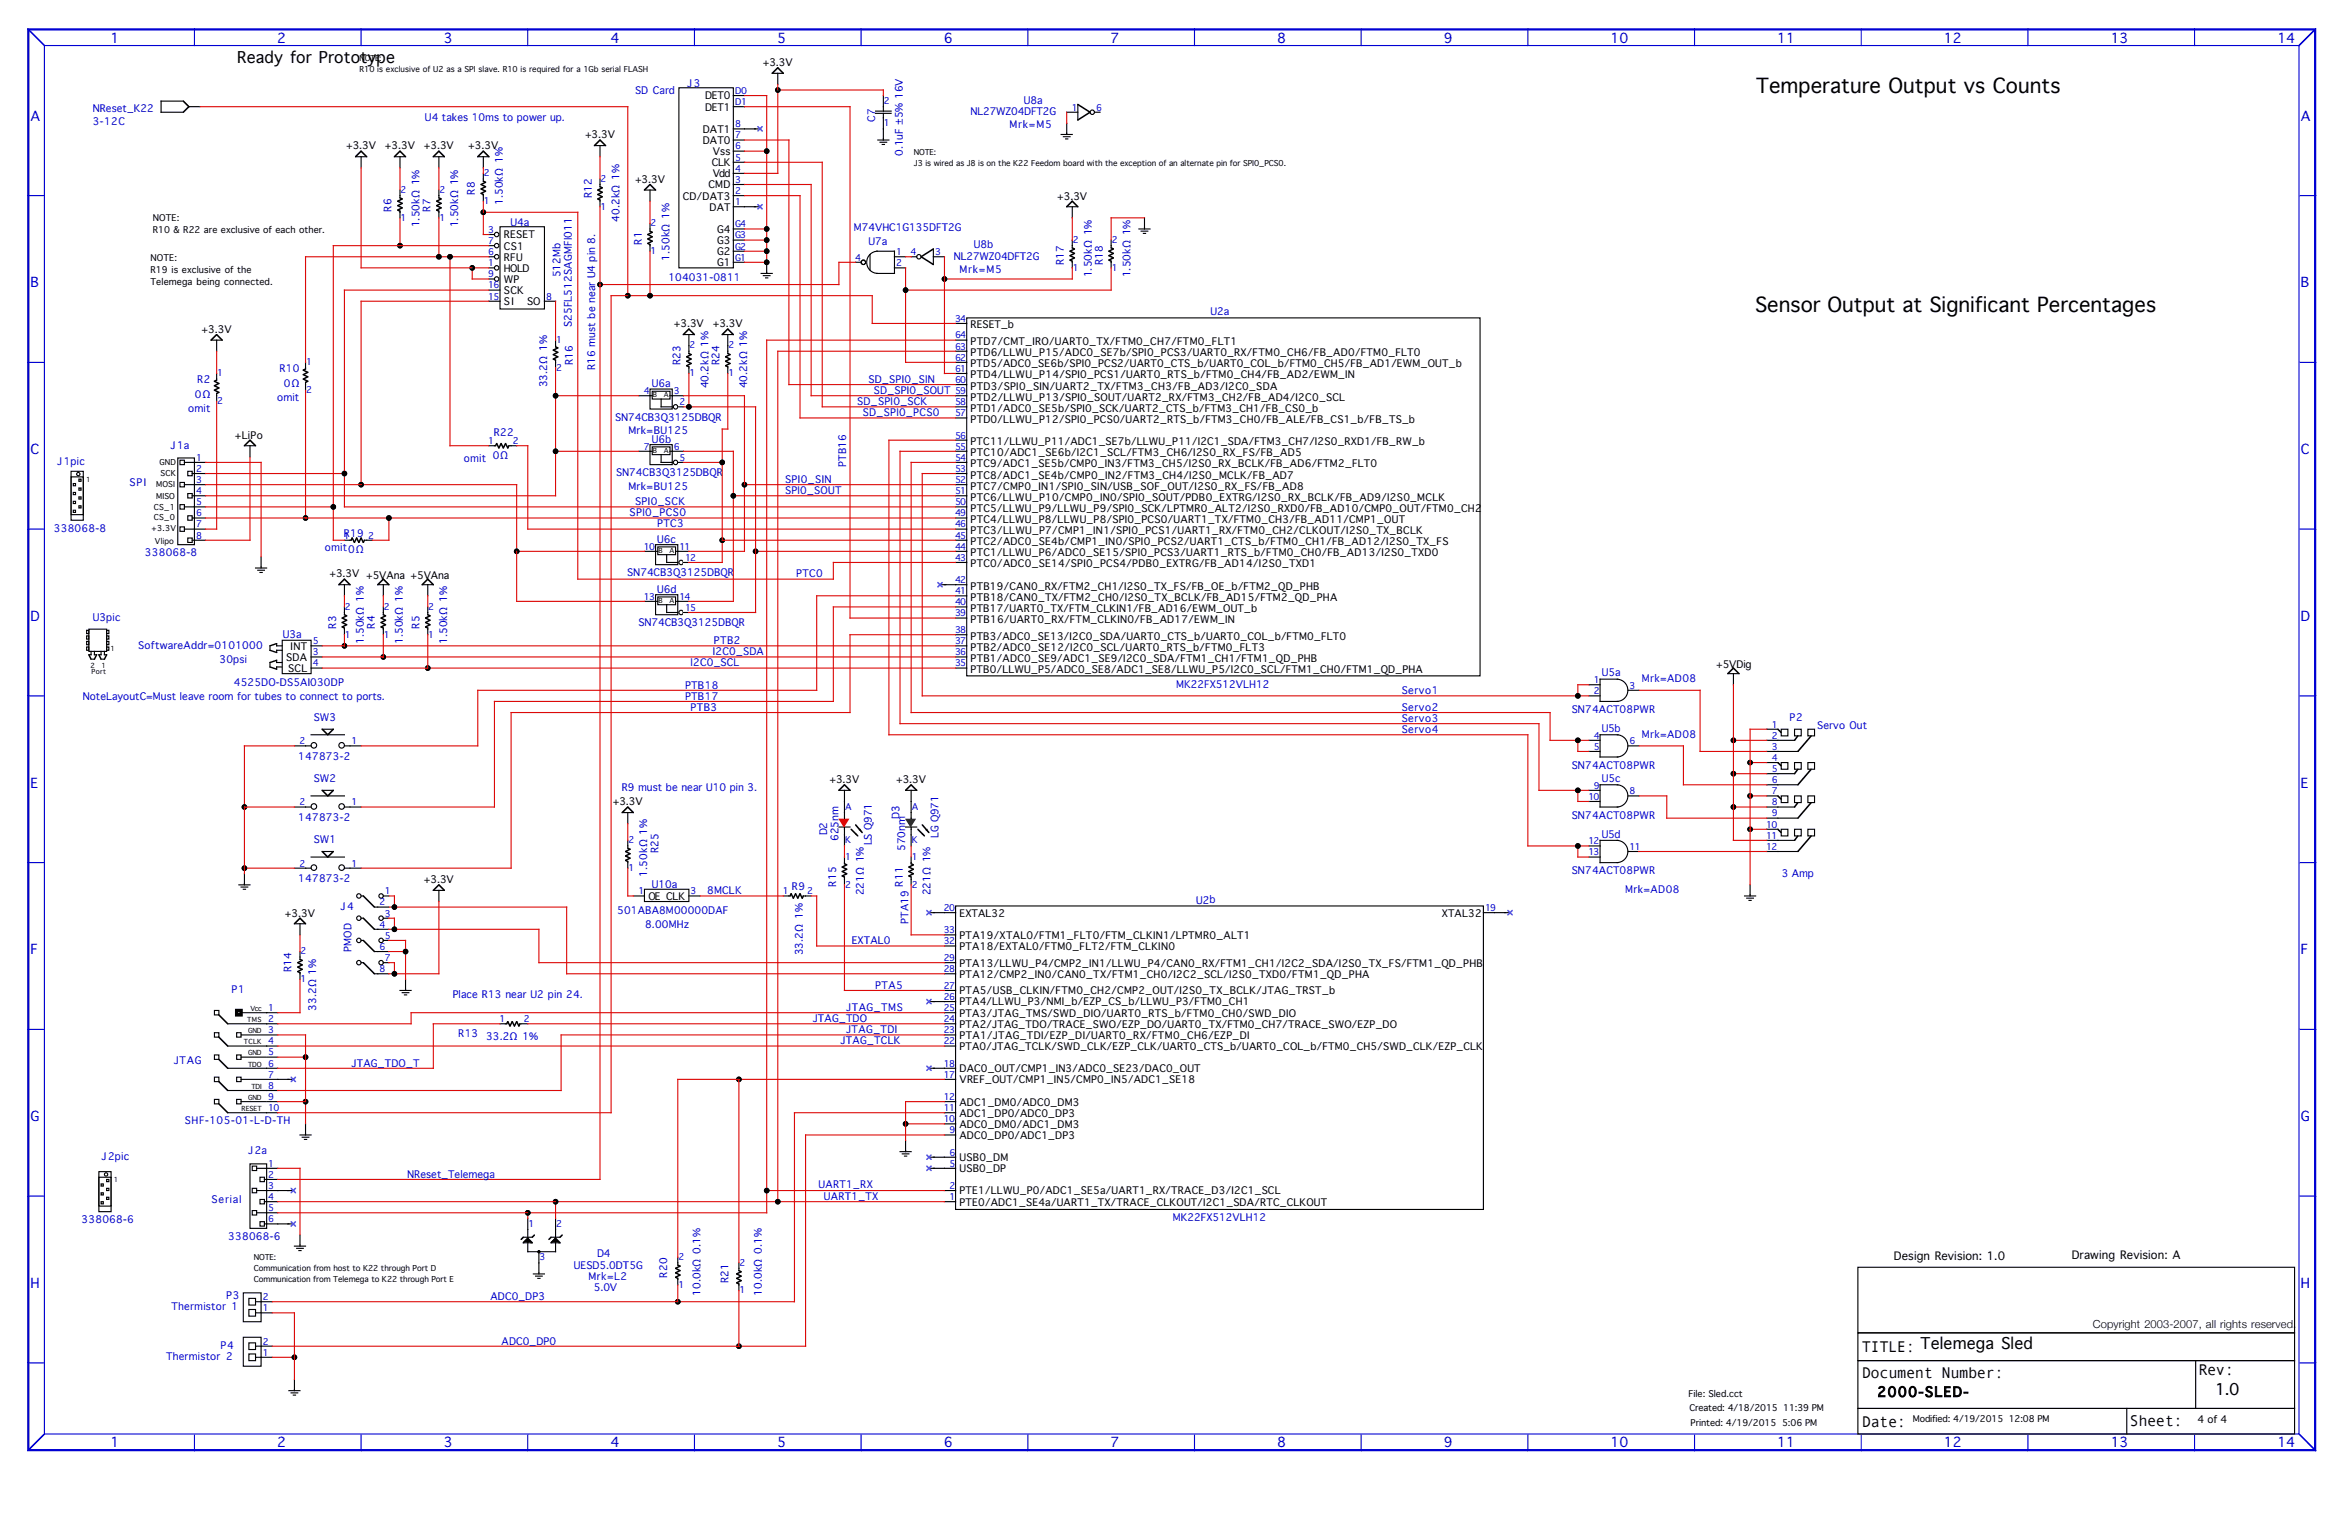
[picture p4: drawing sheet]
<svg xmlns="http://www.w3.org/2000/svg" width="432mm" height="279mm" viewBox="0 0 432 279" stroke-linecap="round" stroke-linejoin="round" font-family="sans-serif">
<defs><g id="words">
<g font-size="3.7">
<text x="323.4" y="17.1">Temperature Output vs Counts</text>
<text x="323.2" y="57.4">Sensor Output at Significant Percentages</text>
</g>
<g font-size="2.9">
<text x="43.7" y="11.6">Ready for Prototype</text>
<text x="342.8" y="248.9">TITLE: Telemega Sled</text>
<text x="342.8" y="253.6">Document Number:</text>
<text x="404.8" y="253">Rev:</text>
<text x="407.9" y="256.7">1.0</text>
<text x="342.8" y="262.6">Date:</text>
<text x="392.1" y="262.4">Sheet:</text>
</g>
<g font-size="2.5" fill="#0000d3">
<text x="20.4" y="7.9">1</text>
<text x="51" y="7.9">2</text>
<text x="81.7" y="7.9">3</text>
<text x="112.4" y="7.9">4</text>
<text x="143.1" y="7.9">5</text>
<text x="173.8" y="7.9">6</text>
<text x="204.5" y="7.9">7</text>
<text x="235.2" y="7.9">8</text>
<text x="265.9" y="7.9">9</text>
<text x="296.6" y="7.9">10</text>
<text x="327.3" y="7.9">11</text>
<text x="358" y="7.9">12</text>
<text x="388.7" y="7.9">13</text>
<text x="419.3" y="7.9">14</text>
<text x="5.6" y="22.2">A</text>
<text x="423.6" y="22.2">A</text>
<text x="5.6" y="52.9">B</text>
<text x="423.6" y="52.9">B</text>
<text x="5.6" y="83.6">C</text>
<text x="423.6" y="83.6">C</text>
<text x="5.6" y="114.3">D</text>
<text x="423.6" y="114.3">D</text>
<text x="5.6" y="145">E</text>
<text x="423.6" y="145">E</text>
<text x="5.6" y="175.7">F</text>
<text x="423.6" y="175.7">F</text>
<text x="5.6" y="206.3">G</text>
<text x="423.6" y="206.3">G</text>
<text x="5.6" y="237">H</text>
<text x="423.6" y="237">H</text>
<text x="20.4" y="266.3">1</text>
<text x="51" y="266.3">2</text>
<text x="81.7" y="266.3">3</text>
<text x="112.4" y="266.3">4</text>
<text x="143.1" y="266.3">5</text>
<text x="173.8" y="266.3">6</text>
<text x="204.5" y="266.3">7</text>
<text x="235.2" y="266.3">8</text>
<text x="265.9" y="266.3">9</text>
<text x="296.6" y="266.3">10</text>
<text x="327.3" y="266.3">11</text>
<text x="358" y="266.3">12</text>
<text x="388.7" y="266.3">13</text>
<text x="419.3" y="266.3">14</text>
</g>
<text font-size="2.5" x="345.7" y="257.1">2000-SLED-</text>
<g font-size="2">
<text x="348.8" y="231.9">Design Revision: 1.0</text>
<text x="381.5" y="231.7">Drawing Revision: A</text>
<text x="385.4" y="244.4">Copyright 2003-2007, all rights reserved.</text>
</g>
<g font-size="1.8" fill="#0000d3">
<text x="116.9" y="17.3">SD Card</text>
<text x="126.5" y="16.1">J 3</text>
<text x="17.1" y="20.6">NReset_K22</text>
<text x="17.1" y="23">3-12C</text>
<text x="78.3" y="22.2">U4 takes 10ms to power up.</text>
<text x="161.1" y="22.4" transform="rotate(-90 161.1 22.4)">C7</text>
<text x="178.7" y="21.2">NL27WZ04DFT2G</text>
<text x="185.9" y="23.6">Mrk=M5</text>
<text x="188.5" y="19.1">U8a</text>
<text x="166.2" y="28.7" transform="rotate(-90 166.2 28.7)">0.1uF ±5% 16V</text>
<text x="87.5" y="35.9" transform="rotate(-90 87.5 35.9)">R8</text>
<text x="72.1" y="39" transform="rotate(-90 72.1 39)">R6</text>
<text x="77.2" y="41.8" transform="rotate(-90 77.2 41.8)">1.50kΩ 1%</text>
<text x="79.3" y="39" transform="rotate(-90 79.3 39)">R7</text>
<text x="84.4" y="41.8" transform="rotate(-90 84.4 41.8)">1.50kΩ 1%</text>
<text x="92.6" y="37.7" transform="rotate(-90 92.6 37.7)">1.50kΩ 1%</text>
<text x="94" y="41.6">U4a</text>
<text x="108.9" y="36.5" transform="rotate(-90 108.9 36.5)">R12</text>
<text x="114.1" y="40.8" transform="rotate(-90 114.1 40.8)">40.2kΩ 1%</text>
<text x="118.2" y="45.1" transform="rotate(-90 118.2 45.1)">R1</text>
<text x="123.3" y="48" transform="rotate(-90 123.3 48)">1.50kΩ 1%</text>
<text x="157.2" y="42.4">M74VHC1G135DFT2G</text>
<text x="159.9" y="45.1">U7a</text>
<text x="175.7" y="47.8">NL27WZ04DFT2G</text>
<text x="179.3" y="45.7">U8b</text>
<text x="103.2" y="51" transform="rotate(-90 103.2 51)">512Mb</text>
<text x="123.1" y="51.7">104031-0811</text>
<text x="176.7" y="50.2">Mrk=M5</text>
<text x="195.9" y="48.8" transform="rotate(-90 195.9 48.8)">R17</text>
<text x="201" y="51" transform="rotate(-90 201 51)">1.50kΩ 1%</text>
<text x="203.1" y="48.8" transform="rotate(-90 203.1 48.8)">R18</text>
<text x="208.2" y="51" transform="rotate(-90 208.2 51)">1.50kΩ 1%</text>
<text x="222.9" y="58">U2a</text>
<text x="105.3" y="60.3" transform="rotate(-90 105.3 60.3)">S25FL512SAGMFI011</text>
<text x="36.3" y="70.5">R2</text>
<text x="51.5" y="68.4">R10</text>
<text x="52.3" y="71.3">0Ω</text>
<text x="100.8" y="71.3" transform="rotate(-90 100.8 71.3)">33.2Ω 1%</text>
<text x="105.5" y="67.2" transform="rotate(-90 105.5 67.2)">R16</text>
<text x="109.6" y="68" transform="rotate(-90 109.6 68)">R16 must be near U4 pin 8.</text>
<text x="120" y="71.3">U6a</text>
<text x="125.3" y="67.2" transform="rotate(-90 125.3 67.2)">R23</text>
<text x="130.4" y="71.5" transform="rotate(-90 130.4 71.5)">40.2kΩ 1%</text>
<text x="132.5" y="67.2" transform="rotate(-90 132.5 67.2)">R24</text>
<text x="137.6" y="71.5" transform="rotate(-90 137.6 71.5)">40.2kΩ 1%</text>
<text x="159.9" y="70.5">SD_SPI0_SIN</text>
<text x="34.7" y="75.8">omit</text>
<text x="35.9" y="73.3">0Ω</text>
<text x="51" y="73.8">omit</text>
<text x="113.2" y="77.4">SN74CB3Q3125DBQR</text>
<text x="157.9" y="74.6">SD_SPI0_SCK</text>
<text x="158.9" y="76.6">SD_SPI0_PCS0</text>
<text x="160.9" y="72.5">SD_SPI0_SOUT</text>
<text x="31.4" y="82.6">J 1a</text>
<text x="90.9" y="80.3">R22</text>
<text x="115.7" y="79.9">Mrk=BU125</text>
<text x="120" y="81.5">U6b</text>
<text x="10.5" y="85.6">J 1pic</text>
<text x="23.8" y="89.5">SPI</text>
<text x="85.4" y="85">omit</text>
<text x="90.7" y="84.4">0Ω</text>
<text x="113.4" y="87.7">SN74CB3Q3125DBQR</text>
<text x="144.6" y="88.9">SPI0_SIN</text>
<text x="155.8" y="86" transform="rotate(-90 155.8 86)">PTB16</text>
<text x="115.7" y="90.1">Mrk=BU125</text>
<text x="115.9" y="95">SPI0_PCS0</text>
<text x="116.9" y="93">SPI0_SCK</text>
<text x="144.6" y="90.9">SPI0_SOUT</text>
<text x="9.9" y="97.9">338068-8</text>
<text x="59.8" y="101.4">omit0Ω</text>
<text x="63.3" y="98.9">R19</text>
<text x="121" y="99.9">U6c</text>
<text x="121" y="97.1">PTC3</text>
<text x="26.7" y="102.4">338068-8</text>
<text x="115.5" y="106.1">SN74CB3Q3125DBQR</text>
<text x="146.6" y="106.3">PTC0</text>
<text x="121" y="109.2">U6d</text>
<text x="17.1" y="114.3">U3pic</text>
<text x="25.5" y="119.4">SoftwareAddr=0101000</text>
<text x="52.1" y="117.3">U3a</text>
<text x="61.9" y="115.7" transform="rotate(-90 61.9 115.7)">R3</text>
<text x="67" y="118.6" transform="rotate(-90 67 118.6)">1.50kΩ 1%</text>
<text x="69" y="115.7" transform="rotate(-90 69 115.7)">R4</text>
<text x="74.2" y="118.6" transform="rotate(-90 74.2 118.6)">1.50kΩ 1%</text>
<text x="77.2" y="115.7" transform="rotate(-90 77.2 115.7)">R5</text>
<text x="82.3" y="118.6" transform="rotate(-90 82.3 118.6)">1.50kΩ 1%</text>
<text x="117.5" y="115.3">SN74CB3Q3125DBQR</text>
<text x="131.5" y="118.6">PTB2</text>
<text x="40.4" y="122">30psi</text>
<text x="127.2" y="122.7">I2C0_SCL</text>
<text x="131.3" y="120.6">I2C0_SDA</text>
<text x="294.9" y="124.5">U5a</text>
<text x="302.3" y="125.5">Mrk=AD08</text>
<text x="15.2" y="128.8">NoteLayoutC=Must leave room for tubes to connect to ports.</text>
<text x="43.1" y="126.3">4525DO-DS5AI030DP</text>
<text x="126.1" y="128.8">PTB17</text>
<text x="126.1" y="126.7">PTB18</text>
<text x="127.2" y="130.8">PTB3</text>
<text x="216.6" y="126.5">MK22FX512VLH12</text>
<text x="258.1" y="127.8">Servo1</text>
<text x="258.1" y="130.8">Servo2</text>
<text x="289.4" y="131.3">SN74ACT08PWR</text>
<text x="57.8" y="132.7">SW3</text>
<text x="258.1" y="132.9">Servo3</text>
<text x="258.1" y="134.9">Servo4</text>
<text x="294.9" y="134.7">U5b</text>
<text x="302.3" y="135.8">Mrk=AD08</text>
<text x="329.5" y="132.7">P2</text>
<text x="334.6" y="134.1">Servo Out</text>
<text x="54.9" y="139.8">147873-2</text>
<text x="57.8" y="143.9">SW2</text>
<text x="289.4" y="141.5">SN74ACT08PWR</text>
<text x="294.9" y="143.9">U5c</text>
<text x="114.5" y="145.6">R9 must be near U10 pin 3.</text>
<text x="54.9" y="151.1">147873-2</text>
<text x="57.8" y="155.2">SW1</text>
<text x="152.3" y="153.8" transform="rotate(-90 152.3 153.8)">D2</text>
<text x="154.4" y="154.8" transform="rotate(-90 154.4 154.8)">625nm</text>
<text x="160.5" y="155.6" transform="rotate(-90 160.5 155.6)">LS Q971</text>
<text x="165.6" y="150.7" transform="rotate(-90 165.6 150.7)">D3</text>
<text x="172.8" y="154.2" transform="rotate(-90 172.8 154.2)">LG Q971</text>
<text x="289.4" y="150.7">SN74ACT08PWR</text>
<text x="294.9" y="154.2">U5d</text>
<text x="119.2" y="161.3" transform="rotate(-90 119.2 161.3)">1.50kΩ 1%</text>
<text x="121.2" y="157" transform="rotate(-90 121.2 157)">R25</text>
<text x="166.6" y="156.6" transform="rotate(-90 166.6 156.6)">570nm</text>
<text x="289.4" y="160.9">SN74ACT08PWR</text>
<text x="328.1" y="161.3">3 Amp</text>
<text x="54.9" y="162.4">147873-2</text>
<text x="62.7" y="167.5">J 4</text>
<text x="120" y="163.4">U10a</text>
<text x="130.2" y="164.6">8MCLK</text>
<text x="145.8" y="163.8">R9</text>
<text x="154" y="163.2" transform="rotate(-90 154 163.2)">R15</text>
<text x="159.1" y="164.8" transform="rotate(-90 159.1 164.8)">221Ω 1%</text>
<text x="166.2" y="163.2" transform="rotate(-90 166.2 163.2)">R11</text>
<text x="171.4" y="164.8" transform="rotate(-90 171.4 164.8)">221Ω 1%</text>
<text x="220.3" y="166.4">U2b</text>
<text x="299.2" y="164.4">Mrk=AD08</text>
<text x="113.7" y="168.3">501ABA8M00000DAF</text>
<text x="118.8" y="170.7">8.00MHz</text>
<text x="156.8" y="173.8">EXTAL0</text>
<text x="167.3" y="170.1" transform="rotate(-90 167.3 170.1)">PTA19</text>
<text x="53.7" y="178.9" transform="rotate(-90 53.7 178.9)">R14</text>
<text x="64.8" y="175.2" transform="rotate(-90 64.8 175.2)">PMOD</text>
<text x="147.8" y="175.9" transform="rotate(-90 147.8 175.9)">33.2Ω 1%</text>
<text x="42.7" y="182.8">P1</text>
<text x="83.4" y="183.6">Place R13 near U2 pin 24.</text>
<text x="161.1" y="182">PTA5</text>
<text x="58.2" y="186.1" transform="rotate(-90 58.2 186.1)">33.2Ω 1%</text>
<text x="84.4" y="190.8">R13</text>
<text x="89.5" y="191.4">33.2Ω 1%</text>
<text x="149.7" y="188.1">JTAG_TDO</text>
<text x="155.8" y="186.1">JTAG_TMS</text>
<text x="155.8" y="190.2">JTAG_TDI</text>
<text x="32" y="195.9">JTAG</text>
<text x="64.8" y="196.3">JTAG_TDO_T</text>
<text x="154.8" y="192.2">JTAG_TCLK</text>
<text x="34.1" y="207">SHF-105-01-L-D-TH</text>
<text x="18.7" y="213.5">J 2pic</text>
<text x="45.7" y="212.5">J 2a</text>
<text x="39" y="221.5">Serial</text>
<text x="75" y="216.8">NReset_Telemega</text>
<text x="150.7" y="218.6">UART1_RX</text>
<text x="151.7" y="220.9">UART1_TX</text>
<text x="15" y="225.2">338068-6</text>
<text x="216" y="224.8">MK22FX512VLH12</text>
<text x="42" y="228.2">338068-6</text>
<text x="105.7" y="233.6">UESD5.0DT5G</text>
<text x="110" y="231.3">D4</text>
<text x="41.6" y="239.1">P3</text>
<text x="90.3" y="239.3">ADC0_DP3</text>
<text x="108.3" y="235.6">Mrk=L2</text>
<text x="109.4" y="237.6">5.0V</text>
<text x="122.9" y="235.2" transform="rotate(-90 122.9 235.2)">R20</text>
<text x="129" y="238.5" transform="rotate(-90 129 238.5)">10.0kΩ 0.1%</text>
<text x="134.1" y="236.2" transform="rotate(-90 134.1 236.2)">R21</text>
<text x="140.3" y="238.5" transform="rotate(-90 140.3 238.5)">10.0kΩ 0.1%</text>
<text x="31.6" y="241.1">Thermistor 1</text>
<text x="30.6" y="250.3">Thermistor 2</text>
<text x="40.6" y="248.3">P4</text>
<text x="92.4" y="247.5">ADC0_DP0</text>
</g>
<g font-size="1.8">
<text x="140.5" y="12.2">+3.3V</text>
<text x="129.8" y="20.4">DET1</text>
<text x="129.8" y="18.3">DET0</text>
<text x="63.7" y="27.5">+3.3V</text>
<text x="70.9" y="27.5">+3.3V</text>
<text x="78.1" y="27.5">+3.3V</text>
<text x="86.2" y="27.5">+3.3V</text>
<text x="107.7" y="25.5">+3.3V</text>
<text x="129.4" y="26.5">DAT0</text>
<text x="129.4" y="24.4">DAT1</text>
<text x="131.3" y="28.5">Vss</text>
<text x="116.9" y="33.7">+3.3V</text>
<text x="130.4" y="34.7">CMD</text>
<text x="131" y="30.6">CLK</text>
<text x="131.3" y="32.6">Vdd</text>
<text x="125.7" y="36.7">CD/DAT3</text>
<text x="130.6" y="38.8">DAT</text>
<text x="194.7" y="36.7">+3.3V</text>
<text x="92.8" y="48">RFU</text>
<text x="92.8" y="45.9">CS1</text>
<text x="92.8" y="43.9">RESET</text>
<text x="132.1" y="47">G2</text>
<text x="132.1" y="44.9">G3</text>
<text x="132.1" y="42.9">G4</text>
<text x="92.8" y="52.1">WP</text>
<text x="92.8" y="50">HOLD</text>
<text x="132.1" y="49">G1</text>
<text x="92.8" y="56.2">SI</text>
<text x="92.8" y="54.1">SCK</text>
<text x="97.1" y="56.2">SO</text>
<text x="37.1" y="61.3">+3.3V</text>
<text x="124.1" y="60.3">+3.3V</text>
<text x="131.3" y="60.3">+3.3V</text>
<text x="178.7" y="60.5">RESET_b</text>
<text x="178.7" y="65.6">PTD6/LLWU_P15/ADC0_SE7b/SPI0_PCS3/UART0_RX/FTM0_CH6/FB_AD0/FTM0_FLT0</text>
<text x="178.7" y="63.5">PTD7/CMT_IRO/UART0_TX/FTM0_CH7/FTM0_FLT1</text>
<text x="178.7" y="71.7">PTD3/SPI0_SIN/UART2_TX/FTM3_CH3/FB_AD3/I2C0_SDA</text>
<text x="178.7" y="69.7">PTD4/LLWU_P14/SPI0_PCS1/UART0_RTS_b/FTM0_CH4/FB_AD2/EWM_IN</text>
<text x="178.7" y="67.6">PTD5/ADC0_SE6b/SPI0_PCS2/UART0_CTS_b/UART0_COL_b/FTM0_CH5/FB_AD1/EWM_OUT_b</text>
<text x="178.7" y="77.8">PTD0/LLWU_P12/SPI0_PCS0/UART2_RTS_b/FTM3_CH0/FB_ALE/FB_CS1_b/FB_TS_b</text>
<text x="178.7" y="75.8">PTD1/ADC0_SE5b/SPI0_SCK/UART2_CTS_b/FTM3_CH1/FB_CS0_b</text>
<text x="178.7" y="73.8">PTD2/LLWU_P13/SPI0_SOUT/UART2_RX/FTM3_CH2/FB_AD4/I2C0_SCL</text>
<text x="43.3" y="80.7">+LiPo</text>
<text x="178.7" y="84">PTC10/ADC1_SE6b/I2C1_SCL/FTM3_CH6/I2S0_RX_FS/FB_AD5</text>
<text x="178.7" y="81.9">PTC11/LLWU_P11/ADC1_SE7b/LLWU_P11/I2C1_SDA/FTM3_CH7/I2S0_RXD1/FB_RW_b</text>
<text x="178.7" y="88.1">PTC8/ADC1_SE4b/CMP0_IN2/FTM3_CH4/I2S0_MCLK/FB_AD7</text>
<text x="178.7" y="86">PTC9/ADC1_SE5b/CMP0_IN3/FTM3_CH5/I2S0_RX_BCLK/FB_AD6/FTM2_FLT0</text>
<text x="178.7" y="94.2">PTC5/LLWU_P9/LLWU_P9/SPI0_SCK/LPTMR0_ALT2/I2S0_RXD0/FB_AD10/CMP0_OUT/FTM0_CH2</text>
<text x="178.7" y="92.2">PTC6/LLWU_P10/CMP0_IN0/SPI0_SOUT/PDB0_EXTRG/I2S0_RX_BCLK/FB_AD9/I2S0_MCLK</text>
<text x="178.7" y="90.1">PTC7/CMP0_IN1/SPI0_SIN/USB_SOF_OUT/I2S0_RX_FS/FB_AD8</text>
<text x="178.7" y="100.4">PTC2/ADC0_SE4b/CMP1_IN0/SPI0_PCS2/UART1_CTS_b/FTM0_CH1/FB_AD12/I2S0_TX_FS</text>
<text x="178.7" y="98.3">PTC3/LLWU_P7/CMP1_IN1/SPI0_PCS1/UART1_RX/FTM0_CH2/CLKOUT/I2S0_TX_BCLK</text>
<text x="178.7" y="96.3">PTC4/LLWU_P8/LLWU_P8/SPI0_PCS0/UART1_TX/FTM0_CH3/FB_AD11/CMP1_OUT</text>
<text x="60.7" y="106.3">+3.3V +5VAna +5VAna</text>
<text x="178.7" y="104.4">PTC0/ADC0_SE14/SPI0_PCS4/PDB0_EXTRG/FB_AD14/I2S0_TXD1</text>
<text x="178.7" y="102.4">PTC1/LLWU_P6/ADC0_SE15/SPI0_PCS3/UART1_RTS_b/FTM0_CH0/FB_AD13/I2S0_TXD0</text>
<text x="178.7" y="112.6">PTB17/UART0_TX/FTM_CLKIN1/FB_AD16/EWM_OUT_b</text>
<text x="178.7" y="110.6">PTB18/CAN0_TX/FTM2_CH0/I2S0_TX_BCLK/FB_AD15/FTM2_QD_PHA</text>
<text x="178.7" y="108.5">PTB19/CAN0_RX/FTM2_CH1/I2S0_TX_FS/FB_OE_b/FTM2_QD_PHB</text>
<text x="53.5" y="119.6">INT</text>
<text x="178.7" y="119.8">PTB2/ADC0_SE12/I2C0_SCL/UART0_RTS_b/FTM0_FLT3</text>
<text x="178.7" y="117.7">PTB3/ADC0_SE13/I2C0_SDA/UART0_CTS_b/UART0_COL_b/FTM0_FLT0</text>
<text x="178.7" y="114.7">PTB16/UART0_RX/FTM_CLKIN0/FB_AD17/EWM_IN</text>
<text x="52.7" y="121.6">SDA</text>
<text x="53.1" y="123.7">SCL</text>
<text x="178.7" y="123.9">PTB0/LLWU_P5/ADC0_SE8/ADC1_SE8/LLWU_P5/I2C0_SCL/FTM1_CH0/FTM1_QD_PHA</text>
<text x="178.7" y="121.8">PTB1/ADC0_SE9/ADC1_SE9/I2C0_SDA/FTM1_CH1/FTM1_QD_PHB</text>
<text x="316" y="122.9">+5VDig</text>
<text x="112.8" y="148.2">+3.3V</text>
<text x="152.7" y="144.1">+3.3V</text>
<text x="165" y="144.1">+3.3V</text>
<text x="78.1" y="162.6">+3.3V</text>
<text x="119.4" y="165.6">OE CLK</text>
<text x="52.5" y="168.7">+3.3V</text>
<text x="176.7" y="168.7">EXTAL32</text>
<text x="176.7" y="172.8">PTA19/XTAL0/FTM1_FLT0/FTM_CLKIN1/LPTMR0_ALT1</text>
<text x="265.5" y="168.7">XTAL32</text>
<text x="176.7" y="179.9">PTA12/CMP2_IN0/CAN0_TX/FTM1_CH0/I2C2_SCL/I2S0_TXD0/FTM1_QD_PHA</text>
<text x="176.7" y="177.9">PTA13/LLWU_P4/CMP2_IN1/LLWU_P4/CAN0_RX/FTM1_CH1/I2C2_SDA/I2S0_TX_FS/FTM1_QD_PHB</text>
<text x="176.7" y="174.8">PTA18/EXTAL0/FTM0_FLT2/FTM_CLKIN0</text>
<text x="176.7" y="185.1">PTA4/LLWU_P3/NMI_b/EZP_CS_b/LLWU_P3/FTM0_CH1</text>
<text x="176.7" y="183">PTA5/USB_CLKIN/FTM0_CH2/CMP2_OUT/I2S0_TX_BCLK/JTAG_TRST_b</text>
<text x="176.7" y="191.2">PTA1/JTAG_TDI/EZP_DI/UART0_RX/FTM0_CH6/EZP_DI</text>
<text x="176.7" y="189.2">PTA2/JTAG_TDO/TRACE_SWO/EZP_DO/UART0_TX/FTM0_CH7/TRACE_SWO/EZP_DO</text>
<text x="176.7" y="187.1">PTA3/JTAG_TMS/SWD_DIO/UART0_RTS_b/FTM0_CH0/SWD_DIO</text>
<text x="176.7" y="197.3">DAC0_OUT/CMP1_IN3/ADC0_SE23/DAC0_OUT</text>
<text x="176.7" y="193.2">PTA0/JTAG_TCLK/SWD_CLK/EZP_CLK/UART0_CTS_b/UART0_COL_b/FTM0_CH5/SWD_CLK/EZP_CLK</text>
<text x="176.7" y="203.5">ADC1_DM0/ADC0_DM3</text>
<text x="176.7" y="199.4">VREF_OUT/CMP1_IN5/CMP0_IN5/ADC1_SE18</text>
<text x="176.7" y="209.6">ADC0_DP0/ADC1_DP3</text>
<text x="176.7" y="207.6">ADC0_DM0/ADC1_DM3</text>
<text x="176.7" y="205.5">ADC1_DP0/ADC0_DP3</text>
<text x="176.7" y="215.8">USB0_DP</text>
<text x="176.7" y="213.7">USB0_DM</text>
<text x="176.7" y="221.9">PTE0/ADC1_SE4a/UART1_TX/TRACE_CLKOUT/I2C1_SDA/RTC_CLKOUT</text>
<text x="176.7" y="219.8">PTE1/LLWU_P0/ADC1_SE5a/UART1_RX/TRACE_D3/I2C1_SCL</text>
<text x="404.6" y="262">4 of 4</text>
</g>
<g font-size="1.6" fill="#0000d3">
<text x="135.3" y="17.3">D0</text>
<text x="135.3" y="23.4">8</text>
<text x="135.3" y="19.3">D1</text>
<text x="162.8" y="23.2">1</text>
<text x="162.8" y="19.1">2</text>
<text x="197.3" y="20.4">1</text>
<text x="201.8" y="20.4">6</text>
<text x="135.3" y="29.6">5</text>
<text x="135.3" y="27.5">6</text>
<text x="135.3" y="25.5">7</text>
<text x="73.8" y="35.5">2</text>
<text x="80.9" y="35.5">2</text>
<text x="89.1" y="32.4">2</text>
<text x="110.6" y="33.4">2</text>
<text x="135.3" y="35.7">2</text>
<text x="135.3" y="33.7">3</text>
<text x="135.3" y="31.6">4</text>
<text x="73.8" y="40.6">1</text>
<text x="80.9" y="40.6">1</text>
<text x="89.1" y="37.5">1</text>
<text x="110.6" y="38.6">1</text>
<text x="119.8" y="41.6">2</text>
<text x="135.3" y="41.8">G4</text>
<text x="135.3" y="37.7">1</text>
<text x="89.9" y="47">6</text>
<text x="89.9" y="44.9">7</text>
<text x="89.9" y="42.9">3</text>
<text x="119.8" y="46.7">1</text>
<text x="135.3" y="48">G1</text>
<text x="135.3" y="45.9">G2</text>
<text x="135.3" y="43.9">G3</text>
<text x="157.4" y="48">4</text>
<text x="165" y="47">1</text>
<text x="167.7" y="47">4</text>
<text x="172.2" y="47">3</text>
<text x="197.5" y="44.7">2</text>
<text x="204.7" y="44.7">2</text>
<text x="89.9" y="53.1">16</text>
<text x="89.9" y="51">9</text>
<text x="89.9" y="49">1</text>
<text x="165" y="49">2</text>
<text x="197.5" y="49.8">1</text>
<text x="204.7" y="49.8">1</text>
<text x="89.9" y="55.1">15</text>
<text x="100.6" y="55.1">8</text>
<text x="175.9" y="59.2">34</text>
<text x="102.4" y="63.1">1</text>
<text x="127" y="64.1">2</text>
<text x="134.1" y="64.1">2</text>
<text x="175.9" y="64.3">63</text>
<text x="175.9" y="62.3">64</text>
<text x="40" y="69.3">1</text>
<text x="56.4" y="67.2">1</text>
<text x="102.4" y="68.2">2</text>
<text x="127" y="69.3">1</text>
<text x="134.1" y="69.3">1</text>
<text x="175.9" y="70.5">60</text>
<text x="175.9" y="68.4">61</text>
<text x="175.9" y="66.4">62</text>
<text x="40" y="74.4">2</text>
<text x="56.4" y="72.3">2</text>
<text x="118.6" y="72.5">4</text>
<text x="124.1" y="72.5">3</text>
<text x="125.1" y="74.6">2</text>
<text x="175.9" y="76.6">57</text>
<text x="175.9" y="74.6">58</text>
<text x="175.9" y="72.5">59</text>
<text x="89.9" y="81.7">1</text>
<text x="94.4" y="81.7">2</text>
<text x="118.6" y="82.8">7</text>
<text x="124.1" y="82.8">6</text>
<text x="175.9" y="82.8">55</text>
<text x="175.9" y="80.7">56</text>
<text x="36.1" y="84.8">1</text>
<text x="36.1" y="86.9">2</text>
<text x="36.1" y="88.9">3</text>
<text x="125.1" y="84.8">5</text>
<text x="175.9" y="88.9">52</text>
<text x="175.9" y="86.9">53</text>
<text x="175.9" y="84.8">54</text>
<text x="36.1" y="90.9">4</text>
<text x="36.1" y="93">5</text>
<text x="36.1" y="95">6</text>
<text x="175.9" y="95">49</text>
<text x="175.9" y="93">50</text>
<text x="175.9" y="90.9">51</text>
<text x="36.1" y="97.1">7</text>
<text x="36.1" y="99.1">8</text>
<text x="63.3" y="99.1">1</text>
<text x="67.8" y="99.1">2</text>
<text x="118.6" y="101.2">10</text>
<text x="125.1" y="101.2">11</text>
<text x="175.9" y="101.2">44</text>
<text x="175.9" y="99.1">45</text>
<text x="175.9" y="97.1">46</text>
<text x="126.1" y="103.2">12</text>
<text x="175.9" y="107.3">42</text>
<text x="175.9" y="103.2">43</text>
<text x="63.5" y="112.2">2</text>
<text x="70.7" y="112.2">2</text>
<text x="78.9" y="112.2">2</text>
<text x="118.6" y="110.4">13</text>
<text x="125.1" y="110.4">14</text>
<text x="126.1" y="112.4">15</text>
<text x="175.9" y="113.4">39</text>
<text x="175.9" y="111.4">40</text>
<text x="175.9" y="109.4">41</text>
<text x="57.6" y="118.6">5</text>
<text x="63.5" y="117.3">1</text>
<text x="70.7" y="117.3">1</text>
<text x="78.9" y="117.3">1</text>
<text x="175.9" y="118.6">37</text>
<text x="175.9" y="116.5">38</text>
<text x="57.6" y="122.7">4</text>
<text x="57.6" y="120.6">3</text>
<text x="175.9" y="122.7">35</text>
<text x="175.9" y="120.6">36</text>
<text x="293.5" y="125.7">1</text>
<text x="293.5" y="127.8">2</text>
<text x="300.1" y="126.7">3</text>
<text x="55.1" y="137">2</text>
<text x="64.8" y="137">1</text>
<text x="293.5" y="136">4</text>
<text x="300.1" y="137">6</text>
<text x="326.2" y="133.9">1</text>
<text x="326.2" y="136">2</text>
<text x="293.5" y="138">5</text>
<text x="326.2" y="138">3</text>
<text x="326.2" y="140">4</text>
<text x="326.2" y="142.1">5</text>
<text x="55.1" y="148.2">2</text>
<text x="64.8" y="148.2">1</text>
<text x="155.6" y="149.1">A</text>
<text x="167.9" y="149.1">A</text>
<text x="292.5" y="147.2">10</text>
<text x="293.5" y="145.2">9</text>
<text x="300.1" y="146.2">8</text>
<text x="326.2" y="144.1">6</text>
<text x="326.2" y="146.2">7</text>
<text x="326.2" y="148.2">8</text>
<text x="115.7" y="155.2">2</text>
<text x="155.6" y="155.2">K</text>
<text x="167.9" y="155.2">K</text>
<text x="292.5" y="155.4">12</text>
<text x="325.2" y="152.3">10</text>
<text x="325.2" y="154.4">11</text>
<text x="326.2" y="150.3">9</text>
<text x="55.1" y="159.5">2</text>
<text x="64.8" y="159.5">1</text>
<text x="115.7" y="160.3">1</text>
<text x="155.6" y="158.3">1</text>
<text x="167.9" y="158.3">1</text>
<text x="292.5" y="157.4">13</text>
<text x="300.1" y="156.4">11</text>
<text x="325.2" y="156.4">12</text>
<text x="69.9" y="166.6">2</text>
<text x="70.9" y="164.6">1</text>
<text x="117.5" y="164.6">1</text>
<text x="127.2" y="164.6">3</text>
<text x="144.1" y="164.6">1</text>
<text x="148.6" y="164.6">2</text>
<text x="155.6" y="163.4">2</text>
<text x="167.9" y="163.4">2</text>
<text x="173.8" y="167.7">20</text>
<text x="273.5" y="167.7">19</text>
<text x="69.9" y="170.7">4</text>
<text x="70.9" y="168.7">3</text>
<text x="70.9" y="172.8">5</text>
<text x="173.8" y="173.8">32</text>
<text x="173.8" y="171.8">33</text>
<text x="55.3" y="175.7">2</text>
<text x="69.9" y="174.8">6</text>
<text x="69.9" y="178.9">8</text>
<text x="70.9" y="176.9">7</text>
<text x="173.8" y="178.9">28</text>
<text x="173.8" y="176.9">29</text>
<text x="55.3" y="180.8">1</text>
<text x="173.8" y="184">26</text>
<text x="173.8" y="182">27</text>
<text x="49.4" y="188.1">2</text>
<text x="49.4" y="186.1">1</text>
<text x="49.4" y="190.2">3</text>
<text x="92" y="188.1">1</text>
<text x="96.5" y="188.1">2</text>
<text x="173.8" y="190.2">23</text>
<text x="173.8" y="188.1">24</text>
<text x="173.8" y="186.1">25</text>
<text x="49.4" y="192.2">4</text>
<text x="49.4" y="196.3">6</text>
<text x="49.4" y="194.3">5</text>
<text x="173.8" y="196.3">18</text>
<text x="173.8" y="192.2">22</text>
<text x="49.4" y="200.4">8</text>
<text x="49.4" y="198.4">7</text>
<text x="49.4" y="202.5">9</text>
<text x="173.8" y="202.5">12</text>
<text x="173.8" y="198.4">17</text>
<text x="49.4" y="204.5">10</text>
<text x="173.8" y="206.5">10</text>
<text x="173.8" y="204.5">11</text>
<text x="174.8" y="208.6">9</text>
<text x="49.4" y="214.7">1</text>
<text x="174.8" y="214.7">5</text>
<text x="174.8" y="212.7">6</text>
<text x="49.4" y="216.8">2</text>
<text x="49.4" y="218.8">3</text>
<text x="49.4" y="220.9">4</text>
<text x="174.8" y="220.9">1</text>
<text x="174.8" y="218.8">2</text>
<text x="49.4" y="222.9">5</text>
<text x="49.4" y="225">6</text>
<text x="97.3" y="225.8">1</text>
<text x="102.4" y="225.8">2</text>
<text x="99.3" y="231.9">3</text>
<text x="124.9" y="231.9">2</text>
<text x="136.2" y="232.9">2</text>
<text x="48.4" y="239.3">2</text>
<text x="124.9" y="237">1</text>
<text x="136.2" y="238.1">1</text>
<text x="48.4" y="241.3">1</text>
<text x="48.4" y="249.5">1</text>
<text x="48.4" y="247.5">2</text>
</g>
<g font-size="1.6">
<text x="28.1" y="40.6">NOTE:</text>
<text x="27.7" y="48">NOTE:</text>
<text x="28.1" y="42.9">R10 &amp; R22 are exclusive of each other.</text>
<text x="27.7" y="50.2">R19 is exclusive of the</text>
<text x="27.7" y="52.5">Telemega being connected.</text>
<text x="310.9" y="257.1">File: Sled.cct</text>
<text x="311.1" y="259.7">Created: 4/18/2015 11:39 PM</text>
<text x="311.3" y="262.4">Printed: 4/19/2015 5:06 PM</text>
<text x="352.2" y="261.8">Modified: 4/19/2015 12:08 PM</text>
</g>
<g font-size="1.4">
<text x="66.2" y="11.1">NOTE:</text>
<text x="66.2" y="13.2">R10 is exclusive of U2 as a SPI slave. R10 is required for a 1Gb serial FLASH</text>
<text x="168.3" y="28.5">NOTE:</text>
<text x="168.3" y="30.6">J3 is wired as J8 is on the K22 Feedom board with the exception of an alternate pin for SPI0_PCS0.</text>
<text x="28.7" y="89.7">MOSI</text>
<text x="29.4" y="85.6">GND</text>
<text x="29.6" y="87.7">SCK</text>
<text x="28.3" y="93.8">CS_1</text>
<text x="28.3" y="95.6">CS_0</text>
<text x="28.7" y="91.8">MISO</text>
<text x="27.9" y="97.7">+3.3V</text>
<text x="28.5" y="100.2">Vlipo</text>
<text x="46.7" y="231.9">NOTE:</text>
<text x="46.7" y="234">Communication from host to K22 through Port D</text>
<text x="46.7" y="236">Communication from Telemega to K22 through Port E</text>
</g>
<g font-size="1.2">
<text x="120.2" y="73.1">B</text>
<text x="122.2" y="73.1">A</text>
<text x="120.2" y="83.4">B</text>
<text x="122.2" y="83.4">A</text>
<text x="15.9" y="88.7">1</text>
<text x="121.2" y="101.8">B</text>
<text x="123.3" y="101.8">A</text>
<text x="121.2" y="111">B</text>
<text x="123.3" y="111">A</text>
<text x="20.4" y="119.8">1</text>
<text x="16.7" y="122.9">2</text>
<text x="16.9" y="124.1">Port</text>
<text x="18.7" y="122.9">1</text>
<text x="45.5" y="188.1">TMS</text>
<text x="45.7" y="190.2">GND</text>
<text x="46.1" y="186.1">Vcc</text>
<text x="44.9" y="192.2">TCLK</text>
<text x="45.7" y="196.3">TDO</text>
<text x="45.7" y="194.3">GND</text>
<text x="45.7" y="202.5">GND</text>
<text x="46.3" y="200.4">TDI</text>
<text x="44.5" y="204.5">RESET</text>
<text x="21" y="217.6">1</text>
</g>
</g></defs>
<g fill="none" stroke="#0000d3" stroke-width=".2">
<path d="M8.2 8.4h415.1v255.5h-415.1zM35.8 5.2v3.3M66.5 5.2v3.3M97.2 5.2v3.3M127.9 5.2v3.3M158.6 5.2v3.3M189.3 5.2v3.3M219.9 5.2v3.3M250.6 5.2v3.3M281.3 5.2v3.3M312 5.2v3.3M342.7 5.2v3.3"/>
<path d="M373.4 5.2v3.3M404.1 5.2v3.3M5 36h3.3M423.4 36h3.1M5 66.7h3.3M423.4 66.7h3.1M5 97.4h3.3M423.4 97.4h3.1M5 128.1h3.3M423.4 128.1h3.1M5 158.8h3.3M423.4 158.8h3.1"/>
<path d="M5 189.5h3.3M423.4 189.5h3.1M5 220.2h3.3M423.4 220.2h3.1M5 250.8h3.3M423.4 250.8h3.1M35.8 264v3.1M66.5 264v3.1M97.2 264v3.1M127.9 264v3.1M158.6 264v3.1M189.3 264v3.1"/>
<path d="M219.9 264v3.1M250.6 264v3.1M281.3 264v3.1M312 264v3.1M342.7 264v3.1M373.4 264v3.1M404.1 264v3.1"/>
</g>
<path d="M5.2 5.4h421.1v261.5h-421.1z" fill="none" stroke="#0000d3" stroke-width=".41"/>
<g fill="#0000d3">
<path d="M5 5.2h.2l3.1 3.1v.2h-.2l-3.1-3.1z"/>
<path d="M5 266.9l3.1-3.1h.2v.2l-3.1 3.1h-.2z"/>
<path d="M423.2 263.8h.2l3.1 3.1v.2h-.2l-3.1-3.1z"/>
<path d="M423.2 8.3l3.1-3.1h.2v.2l-3.1 3.1h-.2z"/>
</g>
<path d="M342.1 233.2h80.4v12.1h-80.4zM342.1 259.2h80.4v4.7h-80.4zM342.1 250.4h80.4v8.8h-80.4zM342.1 245.3h80.4v5.1h-80.4zM391.6 259.1v4.9M404.3 250.3v9" fill="none" stroke="#000" stroke-width=".2"/>
<path d="M177.9 58.4h94.7v66.1h-94.7z" fill="#fff"/>
<path d="M178 58.5h94.5v65.9h-94.5z" fill="none" stroke="#000" stroke-width=".2"/>
<path d="M175.9 166.6h97.4v56.1h-97.4z" fill="#fff"/>
<g fill="none" stroke="#000" stroke-width=".2">
<path d="M13.1 87.8h2.2v6.9h-2.2zM13.1 86.7h2.2v9.1h-2.2zM13.5 89h.4v.4h-.4zM13.5 90.6h.4v.4h-.4zM13.5 92.3h.4v.4h-.4zM13.5 93.9h.4v.4h-.4zM14.5 88.2h.4v.4h-.4zM14.5 89.8h.4v.4h-.4zM14.5 91.5h.4v.4h-.4zM14.5 93.1h.4v.4h-.4zM176 166.8h97.1v55.8h-97.1z"/>
<circle cx="14.4" cy="87.3" r=".31"/>
</g>
<path d="M33 84.6h1.1v1h-1.1z" fill="#fff"/>
<path d="M33.1 84.7h.9v.8h-.9z" fill="none" stroke="#000" stroke-width=".2"/>
<path d="M34.5 86.6h1v1.1h-1z" fill="#fff"/>
<path d="M33.9 85.1h2M34.6 86.7h.8v.9h-.8zM35.3 87.2h.6" fill="none" stroke="#000" stroke-width=".2"/>
<path d="M33 88.7h1.1v1h-1.1z" fill="#fff"/>
<path d="M33.1 88.8h.9v.8h-.9z" fill="none" stroke="#000" stroke-width=".2"/>
<path d="M34.5 90.7h1v1.1h-1z" fill="#fff"/>
<path d="M33.9 89.2h2M34.6 90.8h.8v.9h-.8zM35.3 91.2h.6" fill="none" stroke="#000" stroke-width=".2"/>
<path d="M33 92.8h1.1v1h-1.1z" fill="#fff"/>
<path d="M33.1 92.9h.9v.8h-.9z" fill="none" stroke="#000" stroke-width=".2"/>
<path d="M34.5 94.8h1v1.1h-1z" fill="#fff"/>
<path d="M33.9 93.3h2M34.6 94.9h.8v.9h-.8zM35.3 95.3h.6" fill="none" stroke="#000" stroke-width=".2"/>
<path d="M33 96.9h1.1v1h-1.1z" fill="#fff"/>
<path d="M33.1 97h.9v.8h-.9z" fill="none" stroke="#000" stroke-width=".2"/>
<path d="M34.5 98.9h1v1h-1z" fill="#fff"/>
<path d="M32.7 84.3h3.1v16h-3.1zM33.9 97.4h2M34.6 99h.8v.8h-.8zM35.3 99.4h.6" fill="none" stroke="#000" stroke-width=".2"/>
<path d="M43.3 185.7h1.4v1.4h-1.4z" fill="#fff"/>
<path d="M43.6 186h.8v.8h-.8z" fill="none" stroke="#000" stroke-width=".61" stroke-linecap="butt"/>
<path d="M39.4 198.2h1v1h-1z" fill="#fff"/>
<path d="M39.5 198.3h.8v.8h-.8z" fill="none" stroke="#000" stroke-width=".2"/>
<path d="M39.4 194.1h1v1h-1z" fill="#fff"/>
<path d="M39.5 194.2h.8v.8h-.8z" fill="none" stroke="#000" stroke-width=".2"/>
<path d="M43.5 194.1h1v1h-1z" fill="#fff"/>
<path d="M43.6 194.2h.8v.8h-.8z" fill="none" stroke="#000" stroke-width=".2"/>
<path d="M43.5 198.2h1v1h-1z" fill="#fff"/>
<path d="M43.6 198.3h.8v.8h-.8z" fill="none" stroke="#000" stroke-width=".2"/>
<path d="M39.4 190h1v1h-1z" fill="#fff"/>
<path d="M39.5 190.1h.8v.8h-.8z" fill="none" stroke="#000" stroke-width=".2"/>
<path d="M39.4 185.9h1v1h-1z" fill="#fff"/>
<path d="M39.5 186h.8v.8h-.8z" fill="none" stroke="#000" stroke-width=".2"/>
<path d="M43.5 202.3h1v1h-1z" fill="#fff"/>
<path d="M43.6 202.4h.8v.8h-.8z" fill="none" stroke="#000" stroke-width=".2"/>
<path d="M39.4 202.3h1v1h-1z" fill="#fff"/>
<path d="M41.8 188.4h7.4M41.8 192.5h7.4M41.8 196.6h7.4M44.3 194.6h4.7M44.3 198.7h4.7M44.5 186.4h4.7M39.5 202.4h.8v.8h-.8zM41.8 200.7h7.4M41.8 204.8h7.4M44.3 202.8h4.7" fill="none" stroke="#000" stroke-width=".2"/>
<path d="M40.2 186.7h.2l1.6 1.6v.2h-.2l-1.6-1.6zM40.2 190.8h.2l1.6 1.6v.2h-.2l-1.6-1.6zM40.2 194.9h.2l1.6 1.6v.2h-.2l-1.6-1.6zM40.2 199h.2l1.6 1.6v.2h-.2l-1.6-1.6zM40.2 203.1h.2l1.6 1.6v.2h-.2l-1.6-1.6z" fill="#000"/>
<path d="M43.5 190h1v1h-1z" fill="#fff"/>
<g fill="none" stroke="#000" stroke-width=".2">
<path d="M16 116h.4v.6h-.4zM16 117h.4v.6h-.4zM16 118.1h.4v.6h-.4zM16 119.1h.4v.6h-.4zM16.4 115.8h3.2v4.1h-3.2zM16.8 119.8v.8M17.4 119.8v.8M18.6 119.8v.8M19.2 119.8v.8M19.6 116h.4v.6h-.4zM19.6 117h.4v.6h-.4zM19.6 118.1h.4v.6h-.4z"/>
<path d="M19.6 119.1h.4v.6h-.4zM49.7 118.8v1M50.8 118.9h1.3M50.8 119.7h1.3M50.9 118.4v.6M50.9 119.6v.6M52 117.8h5.3v6.2h-5.3zM16.3 120.5h.6M16.7 121.3h.8M17.3 120.5h.6M18.1 120.5h.6M18.5 121.3h.8"/>
<path d="M19.1 120.5h.6M49.7 121.8v1.1M50.8 121.9h1.3M50.8 122.8h1.3M50.9 121.4v.6M50.9 122.7v.6M43.6 190.1h.8v.8h-.8zM44.3 190.5h4.7"/>
</g>
<path d="M49.6 119.6l1.4 .4v.2l-1.4-.4zM49.6 118.8l1.4-.4v.2l-1.2 .4h-.2zM16.3 120.4h.2l.4 1h-.2zM17.7 120.4h.2v.2l-.4 .8h-.2zM18.1 120.4h.2l.4 1h-.2zM19.5 120.4h.2v.2l-.4 .8h-.2zM49.6 122.7l1.4 .4v.2l-1.4-.4zM49.6 121.8l1.4-.4v.2l-1.2 .4h-.2z" fill="#000"/>
<path d="M92 41.6h8.4v15.4h-8.4z" fill="#fff"/>
<g fill="none" stroke="#000" stroke-width=".2">
<path d="M65.4 28.8h2.2M72.5 28.8h2.3M73.7 35.9v.6M73.7 38.8v.4M79.7 28.8h2.2M80.8 35.9v.6M80.8 38.8v.4M87.9 28.8h2.2M89 32.8v.6M89 35.7v.4M109.4 26.8h2.2M92.1 41.7h8.2v15.2h-8.2z"/>
<path d="M44.9 82h2.3M47 104.5h2.2M47.4 105h1.4M47.8 105.4h.6M48.1 104.2v.2M62.3 107.6h2.2M63.4 112.6v.6M63.4 115.5v.4M70.6 112.6v.6M70.6 115.5v.4M78.8 112.6v.6M78.8 115.5v.4"/>
<path d="M54.1 170h2.3M55.2 176.1v.6M55.2 178.9v.4M52.9 198.7h1M93 188.4h.4M95.6 188.4h.5M55.1 208.9h2.3M55.5 209.3h1.5M56 209.7h.6M56.3 208.6v.2"/>
<circle cx="91.5" cy="51.4" r=".41"/>
<circle cx="91.5" cy="43.2" r=".41"/>
<circle cx="91.5" cy="45.2" r=".41"/>
<circle cx="91.5" cy="47.3" r=".41"/>
<circle cx="91.5" cy="49.3" r=".41"/>
</g>
<g fill="#000">
<path d="M65.4 28.7l1-1h.2v.2l-1 1h-.2zM66.4 27.7h.2l1 1v.2h-.2l-1-1zM73.1 38.6l.7 .2v.2l-.7-.2zM73.1 37.7l1.1 .5v.2l-1.1-.5zM73.1 36.9l1.1 .4v.2l-1.1-.4zM73.6 36.3l.6 .2v.2l-.6-.2zM72.5 28.7l1.1-1h.2v.2l-1.1 1h-.2zM73.6 27.7h.2l1 1v.2h-.2l-1-1zM73.1 38.6l1.1-.4v.2l-.9 .4h-.2zM73.1 37.7l1.1-.4v.2l-.9 .4h-.2zM73.1 36.9l1.1-.4v.2l-.9 .4h-.2zM80.3 38.6l.6 .2v.2l-.6-.2z"/>
<path d="M80.3 37.7l1 .5v.2l-1-.5zM80.3 36.9l1 .4v.2l-1-.4zM80.7 36.3l.6 .2v.2l-.6-.2zM79.7 28.7l1-1h.2v.2l-1 1h-.2zM80.7 27.7h.2l1 1v.2h-.2l-1-1zM80.3 38.6l1-.4v.2l-.8 .4h-.2zM80.3 37.7l1-.4v.2l-.8 .4h-.2zM80.3 36.9l1-.4v.2l-.8 .4h-.2zM88.5 35.5l.6 .2v.2l-.6-.2zM88.5 34.7l1 .4v.2l-1-.4zM88.5 33.9l1 .4v.2l-1-.4zM88.9 33.2l.6 .2v.3l-.6-.3z"/>
<path d="M87.9 28.7l1-1h.2v.2l-1 1h-.2zM88.9 27.7h.2l1 1v.2h-.2l-1-1zM88.5 35.5l1-.4v.2l-.8 .4h-.2zM88.5 34.7l1-.4v.2l-.8 .4h-.2zM88.5 33.9l1-.5v.3l-.8 .4h-.2zM109.4 26.7l1-1h.2v.2l-1 1h-.2zM110.4 25.7h.2l1 1v.2h-.2l-1-1zM45.9 80.9h.2v.2l-1 1h-.2v-.2zM45.9 80.9h.2l1.1 1v.2h-.2l-1.1-1zM62.9 115.3l.6 .2v.2l-.6-.2zM62.9 114.5l1 .4v.2l-1-.4zM62.9 113.7l1 .4v.2l-1-.4z"/>
<path d="M63.3 113l.6 .2v.2l-.6-.2zM62.3 107.5l1-1h.2v.2l-1 1h-.2zM63.3 106.5h.2l1 1v.2h-.2l-1-1zM62.9 115.3l1-.4v.2l-.8 .4h-.2zM62.9 114.5l1-.4v.2l-.8 .4h-.2zM62.9 113.7l1-.5v.2l-.8 .5h-.2zM70.1 115.3l.6 .2v.2l-.6-.2zM70.1 114.5l1 .4v.2l-1-.4zM70.1 113.7l1 .4v.2l-1-.4zM70.5 113l.6 .2v.2l-.6-.2zM70.1 115.3l1-.4v.2l-.8 .4h-.2zM70.1 114.5l1-.4v.2l-.8 .4h-.2z"/>
<path d="M70.1 113.7l1-.5v.2l-.8 .5h-.2zM78.3 115.3l.6 .2v.2l-.6-.2zM78.3 114.5l1 .4v.2l-1-.4zM78.3 113.7l1 .4v.2l-1-.4zM78.7 113l.6 .2v.2l-.6-.2zM78.3 115.3l1-.4v.2l-.8 .4h-.2zM78.3 114.5l1-.4v.2l-.8 .4h-.2zM78.3 113.7l1-.5v.2l-.8 .5h-.2zM54.7 178.7l.6 .2v.2l-.6-.2zM54.7 177.9l1 .4v.2l-1-.4zM54.7 177.1l1 .4v.2l-1-.4zM55.1 176.5l.6 .2v.2l-.6-.2z"/>
<path d="M55.1 168.9h.2v.2l-1 1h-.2v-.2zM55.1 168.9h.2l1.1 1v.2h-.2l-1.1-1zM54.7 178.7l1-.4v.2l-.8 .4h-.2zM54.7 177.9l1-.4v.2l-.8 .4h-.2zM54.7 177.1l1-.4v.2l-.8 .4h-.2zM93.4 187.9h.2v.2l-.2 .4h-.2zM93.4 187.9h.2l.4 1.1h-.2zM94.2 187.9h.2v.2l-.4 .9h-.2zM94.2 187.9h.2l.4 1.1h-.2zM95 187.9h.2v.2l-.4 .9h-.2zM95 187.9h.2l.4 1.1h-.2zM95.6 188.3h.3v.2l-.3 .5h-.2z"/>
</g>
<g fill="#02abea">
<path d="M53.5 198.2h.2l.8 .8v.2h-.2l-.8-.8z"/>
<path d="M53.5 199l.8-.8h.2v.2l-.8 .8h-.2z"/>
</g>
<g fill="none" stroke="#000" stroke-width=".2">
<path d="M56.2 159.8h1.2M57.2 157.7h6.3M63.3 159.8h1.2"/>
<circle cx="57.8" cy="159.7" r=".51"/>
<circle cx="62.9" cy="159.7" r=".51"/>
</g>
<path d="M59.2 156.6h2.1l-1 1z" fill="#fff"/>
<path d="M59.2 156.6h.2l1.1 1v.3h-.2l-1.1-1.1zM60.3 157.6l1-1h.2v.2l-1 1.1h-.2z" fill="#000"/>
<g fill="none" stroke="#000" stroke-width=".2">
<path d="M56.2 148.5h1.2M57.2 146.5h6.3M59.2 156.7h2.3M63.3 148.5h1.2"/>
<circle cx="57.8" cy="148.4" r=".51"/>
<circle cx="62.9" cy="148.4" r=".51"/>
</g>
<path d="M59.2 145.4h2.1l-1 1z" fill="#fff"/>
<path d="M59.2 145.4h.2l1.1 1v.2h-.2l-1.1-1zM60.3 146.4l1-1h.2v.2l-1 1h-.2z" fill="#000"/>
<g fill="none" stroke="#000" stroke-width=".2">
<path d="M56.2 137.3h1.2M57.2 135.2h6.3M63.3 137.3h1.2M59.2 145.5h2.3"/>
<circle cx="57.8" cy="137.2" r=".51"/>
<circle cx="62.9" cy="137.2" r=".51"/>
</g>
<path d="M59.2 134.1h2.1l-1 1z" fill="#fff"/>
<path d="M59.2 134.1h.2l1.1 1v.2h-.2l-1.1-1zM60.3 135.1l1-1h.2v.2l-1 1h-.2zM156.6 152.5h.2l1.3 1.3v.2h-.2l-1.3-1.3zM157.4 151.7h.2l1.3 1.4v.2h-.2l-1.3-1.4z" fill="#000"/>
<path d="M59.2 134.2h2.3M154.4 152.2h2.2M155.5 150.5v.4M155.5 152.1v.6M43.9 162.9h2.2M44.3 163.3h1.4M44.7 163.7h.6M45 162.6v.2" fill="none" stroke="#000" stroke-width=".2"/>
<path d="M154.4 150.7h2l-1 1.6z" fill="#dd0907"/>
<path d="M157.6 153.3l.3 .5-.5-.2zM158.1 152.7l.4-.2 .2 .6z" fill="#000"/>
<path d="M155.5 149.5v1.2M155.5 152.5v1.3M166.6 152.2h2.3M167.8 150.5v.4M167.8 152.1v.6" fill="none" stroke="#000" stroke-width=".2"/>
<path d="M168.9 152.5h.2l1.2 1.3v.2h-.2l-1.2-1.3zM169.7 151.7h.2l1.3 1.4v.2h-.3l-1.2-1.4z" fill="#000"/>
<path d="M166.6 150.7h2.1l-1 1.6z" fill="#006412"/>
<path d="M169.7 153.6l.2-.3 .2 .5zM170.3 152.7l.4-.2 .2 .6z" fill="#000"/>
<g fill="none" stroke="#000" stroke-width=".2">
<path d="M56.3 67.6v.4M56.3 70.3v.6M154.4 145.5h2.2M155.5 158.7v.4M166.6 145.5h2.3M167.8 149.5v1.2M167.8 152.5v1.3M167.8 158.7v.4M155.5 161.3v.6M167.8 161.3v.6M54.1 229.4h2.3M54.5 229.8h1.5"/>
<path d="M54.9 230.2h.6M55.2 229.1v.2"/>
</g>
<g fill="#000">
<path d="M55.7 68l1.1 .4v.2l-1.1-.4zM55.7 68.8l1.1 .5v.2l-1.1-.5zM55.7 69.7l1.1 .4v.2l-1.1-.4zM55.7 68l.7-.2v.2l-.4 .2h-.3zM55.7 68.8l1.1-.4v.2l-.8 .4h-.3zM55.7 69.7l1.1-.4v.2l-.8 .4h-.3zM56.2 70.3l.6-.2v.2l-.4 .2h-.2zM155 159.5l1 .4v.2l-1-.4zM155.4 158.9l.6 .2v.2l-.6-.2zM155.4 144.3h.2v.3l-1 1h-.2v-.2zM155.4 144.3h.2l1 1.1v.2h-.2l-1-1zM155 159.5l1-.4v.2l-.8 .4h-.2z"/>
<path d="M155 160.3l1-.4v.2l-.8 .4h-.2zM167.3 159.5l1 .4v.2l-1-.4zM167.7 158.9l.6 .2v.2l-.6-.2zM166.6 145.4l1.1-1.1h.2v.3l-1 1h-.3zM167.7 144.3h.2l1 1.1v.2h-.2l-1-1zM167.3 159.5l1-.4v.2l-.8 .4h-.2zM167.3 160.3l1-.4v.2l-.8 .4h-.2zM155 160.3l1 .4v.2l-1-.4zM155 161.1l.6 .2v.2l-.6-.2zM155 161.1l1-.4v.2l-.8 .4h-.2zM167.3 160.3l1 .4v.2l-1-.4zM167.3 161.1l.6 .2v.2l-.6-.2z"/>
<path d="M167.3 161.1l1-.4v.2l-.8 .4h-.2z"/>
</g>
<path d="M46.3 214.5h1.1v1.1h-1.1z" fill="#fff"/>
<path d="M46.4 214.6h.9v.8h-.9z" fill="none" stroke="#000" stroke-width=".2"/>
<path d="M47.8 216.6h1v1h-1z" fill="#fff"/>
<path d="M47.2 215h2M47.9 216.7h.8v.8h-.8zM48.6 217.1h.6" fill="none" stroke="#000" stroke-width=".2"/>
<path d="M46.3 218.6h1.1v1h-1.1z" fill="#fff"/>
<path d="M46.4 218.7h.9v.8h-.9z" fill="none" stroke="#000" stroke-width=".2"/>
<path d="M47.8 220.7h1v1h-1z" fill="#fff"/>
<path d="M47.2 219.1h2M47.9 220.8h.8v.8h-.8zM48.6 221.2h.6" fill="none" stroke="#000" stroke-width=".2"/>
<path d="M46.3 222.7h1.1v1h-1.1z" fill="#fff"/>
<path d="M46.4 222.8h.9v.8h-.9z" fill="none" stroke="#000" stroke-width=".2"/>
<path d="M47.8 224.8h1v1h-1z" fill="#fff"/>
<g fill="none" stroke="#000" stroke-width=".2">
<path d="M18.2 216.7h2.3v5.3h-2.3zM18.2 215.7h2.3v7.3h-2.3zM18.6 217.9h.4v.4h-.4zM18.6 219.5h.4v.4h-.4zM19.6 217.1h.4v.4h-.4zM19.6 218.7h.4v.4h-.4zM46 214.2h3.1v11.9h-3.1zM18.6 221.2h.4v.4h-.4zM19.6 220.4h.4v.4h-.4zM47.2 223.2h2M47.9 224.9h.8v.8h-.8zM48.6 225.3h.6"/>
<circle cx="19.5" cy="216.2" r=".31"/>
</g>
<path d="M327.9 134.1h1.4v1.4h-1.4z" fill="#fff"/>
<path d="M328 134.2h1.2v1.2h-1.2z" fill="none" stroke="#000" stroke-width=".2"/>
<path d="M332.8 134.1h1.4v1.4h-1.4z" fill="#fff"/>
<path d="M332.9 134.2h1.2v1.2h-1.2z" fill="none" stroke="#000" stroke-width=".2"/>
<path d="M330.3 134.1h1.5v1.4h-1.5z" fill="#fff"/>
<path d="M327.3 136.3h3.2M327.3 138.3h3.9M330.4 134.2h1.3v1.2h-1.3z" fill="none" stroke="#000" stroke-width=".2"/>
<path d="M327.3 134.1h.2l.6 .6v.2h-.2l-.6-.6zM331 135.3h.2v.2l-.7 .9h-.2v-.2zM333.4 135.3h.2v.2l-2.4 2.9h-.2v-.2z" fill="#000"/>
<path d="M327.9 140.3h1.4v1.4h-1.4z" fill="#fff"/>
<path d="M328 140.4h1.2v1.2h-1.2z" fill="none" stroke="#000" stroke-width=".2"/>
<path d="M332.8 140.3h1.4v1.4h-1.4z" fill="#fff"/>
<path d="M332.9 140.4h1.2v1.2h-1.2z" fill="none" stroke="#000" stroke-width=".2"/>
<path d="M330.3 140.3h1.5v1.4h-1.5z" fill="#fff"/>
<path d="M327.3 142.4h3.2M327.3 144.4h3.9M330.4 140.4h1.3v1.2h-1.3z" fill="none" stroke="#000" stroke-width=".2"/>
<path d="M327.3 140.3h.2l.6 .6v.2h-.2l-.6-.6zM331 141.5h.2v.2l-.7 .8h-.2v-.2zM333.4 141.5h.2v.2l-2.4 2.9h-.2v-.3z" fill="#000"/>
<path d="M327.9 146.4h1.4v1.4h-1.4z" fill="#fff"/>
<path d="M328 146.5h1.2v1.2h-1.2z" fill="none" stroke="#000" stroke-width=".2"/>
<path d="M332.8 146.4h1.4v1.4h-1.4z" fill="#fff"/>
<path d="M332.9 146.5h1.2v1.2h-1.2z" fill="none" stroke="#000" stroke-width=".2"/>
<path d="M330.3 146.4h1.5v1.4h-1.5z" fill="#fff"/>
<path d="M327.3 148.5h3.2M327.3 150.6h3.9M330.4 146.5h1.3v1.2h-1.3z" fill="none" stroke="#000" stroke-width=".2"/>
<path d="M327.3 146.4h.2l.6 .6v.2h-.2l-.6-.6zM331 147.6h.2v.2l-.7 .8h-.2v-.2zM333.4 147.6h.2v.2l-2.4 2.9h-.2v-.2z" fill="#000"/>
<path d="M327.9 152.5h1.4v1.5h-1.4z" fill="#fff"/>
<path d="M328 152.6h1.2v1.3h-1.2z" fill="none" stroke="#000" stroke-width=".2"/>
<path d="M332.8 152.5h1.4v1.5h-1.4z" fill="#fff"/>
<path d="M332.9 152.6h1.2v1.3h-1.2z" fill="none" stroke="#000" stroke-width=".2"/>
<path d="M330.3 152.5h1.5v1.5h-1.5z" fill="#fff"/>
<path d="M138.8 38.1h1M140 50.3h2.3M140.5 50.7h1.4M140.9 51.1h.6M141.2 50v.2M327.3 154.7h3.2M327.3 156.7h3.9M330.4 152.6h1.3v1.3h-1.3z" fill="none" stroke="#000" stroke-width=".2"/>
<path d="M327.3 152.5h.2l.6 .6v.2h-.2l-.6-.6zM331 153.8h.2v.2l-.7 .8h-.2v-.2zM333.4 153.8h.2v.2l-2.4 2.8h-.2v-.2z" fill="#000"/>
<g fill="#02abea">
<path d="M139.4 37.5h.2l.9 .9v.2h-.2l-.9-.9z"/>
<path d="M140.3 37.5h.2v.2l-.9 .9h-.2v-.2z"/>
</g>
<path d="M138.8 23.7h1" fill="none" stroke="#000" stroke-width=".2"/>
<g fill="#02abea">
<path d="M139.4 23.2h.2l.9 .8v.2h-.2l-.9-.8z"/>
<path d="M140.3 23.2h.2v.2l-.9 .8h-.2v-.2z"/>
</g>
<path d="M124.9 16.1h10.2v33.3h-10.2z" fill="#fff"/>
<g fill="none" stroke="#000" stroke-width=".2">
<path d="M125 16.2h10v33.1h-10zM102.3 63.5v.4M102.3 66.2v.6M64.3 99.4h.5M67 99.4h.6M318.1 124h2.2M321.1 164.9h2.3M321.5 165.3h1.5M321.9 165.7h.7M322.3 164.6v.2M165.6 212h2.3M166 212.4h1.5"/>
<path d="M166.4 212.8h.7M166.8 211.7v.2M44.8 238h3.3v5.3h-3.3zM45.8 239h1.3v1.2h-1.3zM47 239.6h1.2M96.3 228.7h1.8M96.3 227.7h1.8M97.1 230.4h5.3M97.2 226.2v4.3M98.1 234.5h2.3M98.5 234.9h1.4M98.9 235.3h.6"/>
<path d="M99.2 234.2v.2M101.4 228.7h1.8M101.4 227.7h1.8M102.3 226.2v4.3M44.8 246.1h3.3v5.4h-3.3zM45.8 241h1.3v1.3h-1.3zM45.8 249.2h1.3v1.2h-1.3zM45.8 247.2h1.3v1.2h-1.3zM47 241.6h1.2M47 249.8h1.2M47 247.8h1.2M53.1 256h2.2"/>
<path d="M53.5 256.4h1.4M53.9 256.8h.6M54.2 255.7v.2"/>
</g>
<g fill="#000">
<path d="M101.8 64.3l1 .5v.2l-1-.5zM101.8 65.2l1 .4v.2l-1-.4zM101.8 66l.6 .2v.2l-.6-.2zM102.2 63.7l.6 .2v.2l-.6-.2zM101.8 64.3l1-.4v.2l-.8 .4h-.2zM101.8 65.2l1-.4v.2l-.8 .4h-.2zM101.8 66l1-.4v.2l-.8 .4h-.2zM64.8 98.9h.2v.2l-.2 .4h-.3zM64.8 98.9h.2l.4 1h-.2zM65.6 98.9h.2v.2l-.4 .8h-.2zM65.6 98.9h.2l.4 1h-.2zM66.4 98.9h.2v.2l-.4 .8h-.2z"/>
<path d="M66.4 98.9h.2l.4 1h-.2zM67 99.3h.2v.2l-.2 .4h-.2zM319.1 122.9h.2v.2l-1 1h-.2v-.2zM319.1 122.9h.2l1 1v.2h-.2l-1-1zM96.3 227.6h.2v.2l-.4 .4h-.2v-.2zM97.1 227.8h.2v.2l-.8 .9h-.2v-.3zM97.1 227.8h.2l.8 .8v.3h-.2l-.8-.9zM97.9 227.6l.4-.4h.2v.2l-.4 .4h-.2zM98.9 230.3l.4 .2v.2h-.2zM99.1 230.1h.2l.2 .4-.4-.2zM99.1 230.1h.2v.2l-.4 .2zM99.1 230.5l.4-.2-.2 .4h-.2z"/>
<path d="M101.4 227.6h.2v.2l-.4 .4h-.2v-.2zM102.2 227.8h.2v.2l-.8 .9h-.2v-.3zM102.2 227.8h.2l.8 .8v.3h-.2l-.8-.9zM103 227.6l.4-.4h.2v.2l-.4 .4h-.2z"/>
</g>
<g fill="#000">
<path d="M96.3 228.6l.8-.8 .8 .8z" fill-rule="evenodd"/>
<path d="M101.4 228.6l.8-.8 .8 .8z" fill-rule="evenodd"/>
</g>
<path d="M297.7 124.9a2.15 2.15 0 0 1 2.2 2.2h-2.2z" fill-rule="evenodd" fill="#fff"/>
<path d="M297.7 125a2.05 2.05 0 0 1 2 2.1" fill="none" stroke="#000" stroke-width=".2"/>
<path d="M297.7 127.1h2.2a2.15 2.15 0 0 1-2.2 2.1z" fill-rule="evenodd" fill="#fff"/>
<path d="M294.5 125h3.5M294.5 129.1h3.5M294.6 124.9v4.3M299.7 127.1a2.05 2.05 0 0 1-2 2" fill="none" stroke="#000" stroke-width=".2"/>
<path d="M297.7 135.1a2.15 2.15 0 0 1 2.2 2.2h-2.2z" fill-rule="evenodd" fill="#fff"/>
<path d="M297.7 135.2a2.05 2.05 0 0 1 2 2.1" fill="none" stroke="#000" stroke-width=".2"/>
<path d="M297.7 137.3h2.2a2.15 2.15 0 0 1-2.2 2.1z" fill-rule="evenodd" fill="#fff"/>
<path d="M294.5 135.2h3.5M294.5 139.3h3.5M294.6 135.1v4.3M299.7 137.3a2.05 2.05 0 0 1-2 2" fill="none" stroke="#000" stroke-width=".2"/>
<path d="M297.7 144.3a2.15 2.15 0 0 1 2.2 2.2h-2.2z" fill-rule="evenodd" fill="#fff"/>
<path d="M297.7 144.4a2.05 2.05 0 0 1 2 2.1" fill="none" stroke="#000" stroke-width=".2"/>
<path d="M297.7 146.5h2.2a2.15 2.15 0 0 1-2.2 2.1z" fill-rule="evenodd" fill="#fff"/>
<path d="M294.5 144.4h3.5M294.5 148.5h3.5M294.6 144.3v4.3M299.7 146.5a2.05 2.05 0 0 1-2 2" fill="none" stroke="#000" stroke-width=".2"/>
<path d="M297.7 154.6a2.15 2.15 0 0 1 2.2 2.1h-2.2z" fill-rule="evenodd" fill="#fff"/>
<path d="M297.7 154.7a2.05 2.05 0 0 1 2 2" fill="none" stroke="#000" stroke-width=".2"/>
<path d="M297.7 156.7h2.2a2.15 2.15 0 0 1-2.2 2.2z" fill-rule="evenodd" fill="#fff"/>
<path d="M173.2 107.6h1M294.5 154.7h3.5M294.5 158.8h3.5M294.6 154.6v4.3M299.7 156.7a2.05 2.05 0 0 1-2 2.1" fill="none" stroke="#000" stroke-width=".2"/>
<g fill="#02abea">
<path d="M173.4 107.1h.2v.2l-.8 .8h-.2v-.2z"/>
<path d="M172.6 107.1h.2l.8 .8v.2h-.2l-.8-.8z"/>
</g>
<path d="M171.2 168h1" fill="none" stroke="#000" stroke-width=".2"/>
<g fill="#02abea">
<path d="M171.4 167.5h.2v.2l-.9 .8h-.2v-.2z"/>
<path d="M170.5 167.5h.2l.9 .8v.2h-.2l-.9-.8z"/>
</g>
<path d="M171.2 184.3h1" fill="none" stroke="#000" stroke-width=".2"/>
<g fill="#02abea">
<path d="M171.4 183.8h.2v.2l-.9 .9h-.2v-.2z"/>
<path d="M170.5 183.8h.2l.9 .9v.2h-.2l-.9-.9z"/>
</g>
<path d="M171.2 196.6h1" fill="none" stroke="#000" stroke-width=".2"/>
<g fill="#02abea">
<path d="M170.5 196.9l.9-.8h.2v.2l-.9 .8h-.2z"/>
<path d="M170.5 196.1h.2l.9 .8v.2h-.2l-.9-.8z"/>
</g>
<path d="M171.2 213h1" fill="none" stroke="#000" stroke-width=".2"/>
<g fill="#02abea">
<path d="M171.4 212.5h.2v.2l-.9 .8h-.2v-.2z"/>
<path d="M170.5 212.5h.2l.9 .8v.2h-.2l-.9-.8z"/>
</g>
<path d="M171.2 215h1" fill="none" stroke="#000" stroke-width=".2"/>
<g fill="#02abea">
<path d="M170.5 215.3l.9-.8h.2v.2l-.9 .9h-.2z"/>
<path d="M170.5 214.5h.2l.9 .8v.3h-.2l-.9-.9z"/>
</g>
<path d="M52.9 219.1h1" fill="none" stroke="#000" stroke-width=".2"/>
<g fill="#02abea">
<path d="M53.5 218.6h.2l.8 .8v.2h-.2l-.8-.8z"/>
<path d="M53.5 219.4l.8-.8h.2v.2l-.8 .8h-.2z"/>
</g>
<path d="M142.1 13.5h2.2M162.7 19.5v1.1M161.1 20.9h3.1M161.1 20.5h3.1M161.5 25.8h2.3M161.9 26.2h1.5M162.4 26.6h.6M162.7 20.8v1M162.7 25.5v.2M276.9 168h1.1" fill="none" stroke="#000" stroke-width=".2"/>
<path d="M142.1 13.4l1-1h.2v.2l-1 1h-.2zM143.1 12.4h.2l1 1v.2h-.2l-1-1z" fill="#000"/>
<g fill="#02abea">
<path d="M277.5 167.5h.3l.8 .8v.2h-.2l-.9-.8z"/>
<path d="M278.4 167.5h.2v.2l-.8 .8h-.3v-.2z"/>
</g>
<path d="M119.6 71.5h4.3v3.9h-4.3z" fill="#fff"/>
<path d="M119.7 71.6h4.1v3.7h-4.1z" fill="none" stroke="#000" stroke-width=".2"/>
<path d="M120 71.9h3.5v1.7h-3.5z" fill="#fff"/>
<path d="M119.6 72.8h.6M120.1 72h3.3v1.4h-3.3zM121.6 74.9h2.3M121.7 73.3v1.7M123.3 72.8h.6M124.8 74.7a.41 .41 0 0 0-.7-.1 .41 .41 0 0 0 0 .6 .41 .41 0 0 0 .7-.1" fill="none" stroke="#000" stroke-width=".2"/>
<path d="M119.6 81.7h4.3v3.9h-4.3z" fill="#fff"/>
<path d="M119.7 81.8h4.1v3.7h-4.1z" fill="none" stroke="#000" stroke-width=".2"/>
<path d="M120 82.1h3.5v1.7h-3.5z" fill="#fff"/>
<path d="M119.6 83.1h.6M120.1 82.2h3.3v1.5h-3.3zM121.6 85.1h2.3M121.7 83.6v1.6M123.3 83.1h.6M124.8 84.9a.41 .41 0 0 0-.7-.1 .41 .41 0 0 0 0 .6 .41 .41 0 0 0 .7-.1" fill="none" stroke="#000" stroke-width=".2"/>
<path d="M120.6 100.2h4.3v3.8h-4.3z" fill="#fff"/>
<path d="M120.7 100.3h4.1v3.6h-4.1z" fill="none" stroke="#000" stroke-width=".2"/>
<path d="M121 100.6h3.5v1.6h-3.5z" fill="#fff"/>
<path d="M120.6 101.5h.6M121.1 100.7h3.3v1.4h-3.3zM122.7 103.5h2.2M122.8 102v1.6M124.3 101.5h.6M125.8 103.3a.41 .41 0 0 0-.6-.1 .41 .41 0 0 0 0 .6 .41 .41 0 0 0 .6-.1" fill="none" stroke="#000" stroke-width=".2"/>
<path d="M120.6 109.4h4.3v3.8h-4.3z" fill="#fff"/>
<path d="M120.7 109.5h4.1v3.6h-4.1z" fill="none" stroke="#000" stroke-width=".2"/>
<path d="M121 109.8h3.5v1.6h-3.5z" fill="#fff"/>
<g fill="none" stroke="#000" stroke-width=".2">
<path d="M196.3 38.1h2.3M197.4 45.1v.6M197.4 48v.4M204.6 45.1v.6M204.6 48v.4M209.6 42.1h2.3M210 42.6h1.5M210.4 43h.6M210.7 41.8v.2M90.9 82h.5M93.6 82h.6M120.6 110.7h.6"/>
<path d="M121.1 109.9h3.3v1.4h-3.3zM122.7 112.7h2.2M122.8 111.2v1.6M124.3 110.7h.6M125.8 112.5a.41 .41 0 0 0-.6-.1 .41 .41 0 0 0 0 .6 .41 .41 0 0 0 .6-.1"/>
</g>
<g fill="#000">
<path d="M197.3 36.9h.2v.2l-1 1.1h-.2v-.3zM197.3 36.9h.2l1.1 1v.3h-.2l-1.1-1.1zM196.9 47.8l.6 .2v.2l-.6-.2zM196.9 47l1.1 .4v.2l-1.1-.4zM196.9 46.1l1.1 .4v.2l-1.1-.4zM197.3 45.5l.7 .2v.2l-.7-.2zM196.9 47.8l1.1-.4v.2l-.9 .4h-.2zM196.9 47l1.1-.5v.2l-.9 .5h-.2zM196.9 46.1l1.1-.4v.2l-.9 .4h-.2zM204.1 47.8l.6 .2v.2l-.6-.2zM204.1 47l1 .4v.2l-1-.4zM204.1 46.1l1 .4v.2l-1-.4z"/>
<path d="M204.5 45.5l.6 .2v.2l-.6-.2zM204.1 47.8l1-.4v.2l-.8 .4h-.2zM204.1 47l1-.5v.2l-.8 .5h-.2zM204.1 46.1l1-.4v.2l-.8 .4h-.2zM91.4 81.5h.2v.2l-.2 .4h-.3zM91.4 81.5h.2l.4 1.1h-.2zM92.2 81.5h.2v.2l-.4 .9h-.2zM92.2 81.5h.2l.4 1.1h-.2zM93 81.5h.2v.2l-.4 .9h-.2zM93 81.5h.2l.4 1.1h-.2zM93.6 81.9h.2v.2l-.2 .5h-.2z"/>
</g>
<path d="M29.6 18.5h4.1l1 1-1 1.1h-4.1z" fill-rule="evenodd" fill="#fff"/>
<path d="M29.6 18.6h4.3M29.7 18.5v2.3M29.6 20.7h4.3M118.6 35h2.2M119.7 42v.7M119.7 44.9v.4M38.8 62.6h2.2M39.9 69.7v.4M39.9 72.3v.6M52.9 225.3h1" fill="none" stroke="#000" stroke-width=".2"/>
<g fill="#000">
<path d="M33.7 18.5h.2l1 1v.2h-.2l-1-1zM34.7 19.5h.2v.2l-1 1.1h-.2v-.2zM119.6 33.9h.2v.2l-1 1h-.2v-.2zM119.6 33.9h.2l1 1v.2h-.2l-1-1zM119.2 44.7l.6 .2v.2l-.6-.2zM119.2 43.9l1 .4v.2l-1-.4zM119.2 43.1l1 .4v.2l-1-.4zM119.6 42.4l.6 .3v.2l-.6-.2zM119.2 44.7l1-.4v.2l-.8 .4h-.2zM119.2 43.9l1-.4v.2l-.8 .4h-.2zM119.2 43.1l1-.4v.2l-.8 .4h-.2zM39.4 70.1l1 .4v.2l-1-.4z"/>
<path d="M39.4 70.9l1 .4v.2l-1-.4zM39.4 71.7l1 .4v.2l-1-.4zM38.8 62.5l1-1h.2v.2l-1 1h-.2zM39.8 61.5h.2l1 1v.2h-.2l-1-1zM39.4 70.1l.6-.2v.2l-.4 .2h-.2zM39.4 70.9l1-.4v.2l-.8 .4h-.2zM39.4 71.7l1-.4v.2l-.8 .4h-.2zM39.8 72.3l.6-.2v.2l-.4 .2h-.2z"/>
</g>
<g fill="#02abea">
<path d="M53.5 224.8h.2l.8 .8v.2h-.2l-.8-.8z"/>
<path d="M53.5 225.6l.8-.8h.2v.2l-.8 .8h-.2z"/>
</g>
<g fill="#000">
<path d="M198.4 19.1h.2l2.2 1.5v.2h-.2l-2.2-1.5zM110 36.5l.6 .2v.2l-.6-.2zM110 35.7l1 .4v.2l-1-.4zM110 34.9l1 .4v.2l-1-.4zM110.4 34.3l.6 .2v.2l-.6-.2zM110 36.5l1-.4v.2l-.8 .4h-.2zM110 35.7l1-.4v.2l-.8 .4h-.2zM110 34.9l1-.4v.2l-.8 .4h-.2zM198.4 22l2.2-1.4h.2v.2l-2.2 1.4h-.2zM169.5 47.2h.2l2.3 1.4v.2h-.2l-2.3-1.4zM169.5 47.2l2.3-1.5h.2v.2l-2.3 1.5h-.2zM126.3 67.2l.7 .2v.2l-.7-.2z"/>
<path d="M126.3 66.4l1.1 .4v.2l-1.1-.4zM126.3 65.6l1.1 .4v.2l-1.1-.4zM126.7 65l.7 .2v.2l-.7-.2zM126.7 60.5h.3v.2l-1.1 1h-.2v-.2zM126.7 60.5h.3l1 1v.2h-.2l-1.1-1zM126.3 67.2l1.1-.4v.2l-.9 .4h-.2zM126.3 66.4l1.1-.4v.2l-.9 .4h-.2zM126.3 65.6l1.1-.4v.2l-.9 .4h-.2zM133.5 67.2l.6 .2v.2l-.6-.2zM133.5 66.4l1 .4v.2l-1-.4zM133.5 65.6l1 .4v.2l-1-.4zM133.9 65l.6 .2v.2l-.6-.2z"/>
<path d="M133.9 60.5h.2v.2l-1 1h-.2v-.2zM133.9 60.5h.2l1 1v.2h-.2l-1-1zM133.5 67.2l1-.4v.2l-.8 .4h-.2zM133.5 66.4l1-.4v.2l-.8 .4h-.2zM133.5 65.6l1-.4v.2l-.8 .4h-.2z"/>
</g>
<g fill="none" stroke="#000" stroke-width=".2">
<path d="M198.5 19.1v3.1M110.5 33.9v.6M110.5 36.7v.4M195.3 24.8h2.2M195.7 25.2h1.4M196.1 25.6h.6M196.4 24.4v.2M160.2 46.7v3.1M161.3 50.3h3.5M161.3 46.2h3.5M161.6 46.2a2.05 2.05 0 0 0-2 2.1 2.05 2.05 0 0 0 2 2M164.7 46.1v4.3"/>
<path d="M171.9 45.7v3.1M125.7 61.6h2.3M126.9 64.5v.7M126.9 67.4v.4M132.9 61.6h2.2M134 64.5v.7M134 67.4v.4"/>
<circle cx="201.1" cy="20.7" r=".41"/>
<circle cx="159" cy="48.3" r=".41"/>
<circle cx="169.2" cy="47.3" r=".41"/>
</g>
<path d="M118.6 163.6h8.4v2.4h-8.4z" fill="#fff"/>
<path d="M114.5 149.6h2.2M115.6 155.6v.6M115.6 158.5v.4M118.7 163.7h8.2v2.2h-8.2zM145.2 164.9h.4M147.8 164.9h.5M124.8 232.3v.6M124.8 235.2v.4M136.1 233.4v.6M136.1 236.2v.4" fill="none" stroke="#000" stroke-width=".2"/>
<g fill="#000">
<path d="M115.1 158.3l.6 .2v.2l-.6-.2zM115.1 157.4l1 .5v.2l-1-.5zM115.1 156.6l1 .4v.2l-1-.4zM115.5 148.4h.2v.2l-1 1.1h-.2v-.2zM115.5 148.4h.2l1 1.1v.2h-.2l-1-1.1zM115.5 156l.6 .2v.2l-.6-.2zM115.1 158.3l1-.4v.2l-.8 .4h-.2zM115.1 157.4l1-.4v.2l-.8 .4h-.2zM115.1 156.6l1-.4v.2l-.8 .4h-.2zM145.6 164.4h.2v.2l-.2 .4h-.2zM145.6 164.4h.2l.4 1h-.2zM146.4 164.4h.2v.2l-.4 .8h-.2z"/>
<path d="M146.4 164.4h.2l.4 1h-.2zM147.2 164.4h.2v.2l-.4 .8h-.2zM147.2 164.4h.2l.4 1h-.2zM147.8 164.8h.2v.2l-.2 .4h-.2zM124.3 235l.6 .2v.2l-.6-.2zM124.3 234.2l1 .4v.2l-1-.4zM124.3 233.4l1 .4v.2l-1-.4zM124.7 232.7l.6 .2v.2l-.6-.2zM124.3 235l1-.4v.2l-.8 .4h-.2zM124.3 234.2l1-.4v.2l-.8 .4h-.2zM124.3 233.4l1-.5v.2l-.8 .5h-.2zM135.5 236l.7 .2v.2l-.7-.2z"/>
<path d="M135.5 235.2l1.1 .4v.2l-1.1-.4zM135.5 234.4l1.1 .4v.2l-1.1-.4zM136 233.8l.6 .2v.2l-.6-.2zM135.5 236l1.1-.4v.2l-.8 .4h-.3zM135.5 235.2l1.1-.4v.2l-.8 .4h-.3zM135.5 234.4l1.1-.4v.2l-.8 .4h-.3z"/>
</g>
<circle cx="66.1" cy="164.9" r=".51" fill="#fff"/>
<g fill="none" stroke="#000" stroke-width=".2">
<path d="M66.4 164.9h.6M68.8 167h.9"/>
<circle cx="66.1" cy="164.9" r=".41"/>
</g>
<path d="M66.8 164.8h.2l2 2.1v.2h-.2l-2-2.1z" fill="#000"/>
<circle cx="66.1" cy="169" r=".51" fill="#fff"/>
<g fill="none" stroke="#000" stroke-width=".2">
<path d="M66.4 169h.6M68.8 171h.9"/>
<circle cx="66.1" cy="169" r=".41"/>
<circle cx="70.2" cy="164.9" r=".41"/>
<circle cx="70.2" cy="169" r=".41"/>
</g>
<path d="M66.8 168.9h.2l2 2v.3h-.2l-2-2.1z" fill="#000"/>
<circle cx="66.1" cy="173.1" r=".51" fill="#fff"/>
<g fill="none" stroke="#000" stroke-width=".2">
<path d="M66.4 173.1h.6M68.8 175.1h.9"/>
<circle cx="66.1" cy="173.1" r=".41"/>
<circle cx="70.2" cy="173.1" r=".41"/>
</g>
<path d="M66.8 173h.2l2 2v.2h-.2l-2-2z" fill="#000"/>
<circle cx="66.1" cy="177.2" r=".51" fill="#fff"/>
<g fill="none" stroke="#000" stroke-width=".2">
<path d="M34.7 19.6h2.2M134.9 19.6h2.3M134.9 17.6h2.3M143.2 13.4v2.2M162.7 17.5v2.2M66.5 28.7v2.3M73.7 28.7v2.3M73.7 34.9v1.2M73.7 39v1.2M80.8 28.7v2.3M80.8 34.9v1.2M80.8 39v1.2"/>
<path d="M89 28.7v2.3M89 31.8v1.2M89 35.9v1.2M110.5 26.7v2.2M110.5 32.8v1.3M110.5 36.9v1.3M119.7 34.9v2.2M134.9 36h2.3M134.9 29.9h2.3M134.9 34h2.3M134.9 25.8h2.3M134.9 38.1h4.3"/>
<path d="M134.9 23.7h4.3M134.9 31.9h2.3M134.9 27.8h2.3M162.7 21.6v4.3M196.3 20.7h2.3M196.4 22.6v2.3M197.4 37.9v2.3M201.4 20.7h1.3M210.7 40v2.2M89.9 43.2h1.2M89.9 53.4h2.3M89.9 55.4h2.3"/>
<path d="M89.9 45.2h1.2M89.9 47.3h1.2M89.9 49.3h1.2M89.9 51.4h1.2M100.2 55.4h2.2M119.7 41v1.2M119.7 45.1v1.2M134.9 48.3h2.3M134.9 46.2h2.3M134.9 44.2h2.3M134.9 42.1h2.3M141.2 48.2v2.2"/>
<path d="M157.4 48.3h1.3M164.6 47.3h2.3M164.6 49.3h2.3M167.7 47.3h1.2M171.8 47.3h2.2M175.9 59.5h2.2M197.4 44.1v1.2M197.4 48.2v1.2M204.6 44.1v1.2M204.6 48.2v1.2M39.9 62.5v2.3M39.9 68.6v1.3"/>
<path d="M39.9 72.7v1.3M56.3 66.6v1.2M56.3 70.7v1.2M102.3 62.5v1.2M102.3 66.6v1.2M117.5 72.8h2.3M123.7 72.8h2.2M124.7 74.9h1.2M126.9 61.5v3.3M126.9 67.6v1.2M134 61.5v3.3M134 67.6v1.2"/>
<path d="M175.9 76.9h2.2M175.9 74.9h2.2M175.9 72.8h2.2M175.9 70.8h2.2M175.9 62.6h2.2M175.9 64.7h2.2M175.9 66.7h2.2M175.9 68.7h2.2M35.7 97.4h2.2M35.7 87.2h2.2M35.7 85.1h2.2M35.7 93.3h2.2"/>
<path d="M35.7 89.2h2.2M35.7 99.4h2.2M35.7 95.3h2.2M35.7 91.2h2.2M46 81.9v2.3M63.3 99.4h1.2M67.4 99.4h1.2M89.9 82h1.2M94 82h1.2M117.5 83.1h2.3M123.7 83.1h2.2M124.7 85.1h1.2"/>
<path d="M175.9 97.4h2.2M175.9 87.2h2.2M175.9 85.1h2.2M175.9 93.3h2.2M175.9 89.2h2.2M175.9 99.4h2.2M175.9 95.3h2.2M175.9 83.1h2.2M175.9 81h2.2M175.9 91.2h2.2M48.1 102.4v2.3M57.2 118.9h2.2"/>
<path d="M63.4 107.5v2.3M63.4 111.6v1.2M63.4 115.7v1.2M69.5 107.6h2.2M70.6 107.5v2.3M70.6 111.6v1.2M70.6 115.7v1.2M77.6 107.6h2.3M78.8 107.5v2.3M78.8 111.6v1.2M78.8 115.7v1.2M118.6 101.5h2.2"/>
<path d="M118.6 110.7h2.2M124.7 101.5h2.3M124.7 110.7h2.3M125.7 103.5h1.3M125.7 112.7h1.3M173.8 107.6h4.3M175.9 116.8h2.2M175.9 113.8h2.2M175.9 111.7h2.2M175.9 109.7h2.2M175.9 103.5h2.2M175.9 118.9h2.2"/>
<path d="M175.9 101.5h2.2M54.1 137.3h2.3M57.2 120.9h2.2M57.2 123h2.2M64.3 137.3h2.3M175.9 120.9h2.2M175.9 123h2.2M292.5 126h2.2M292.5 128.1h2.2M292.5 138.3h2.2M292.5 136.3h2.2M299.6 137.3h2.3"/>
<path d="M299.6 127.1h2.3M319.2 123.9v2.2M325.2 138.3h2.3M325.2 136.3h2.3M325.2 134.2h2.3M54.1 159.8h2.3M54.1 148.5h2.3M64.3 159.8h2.3M64.3 148.5h2.3M115.6 149.5v2.2M115.6 154.6v1.2M115.6 158.7v1.2"/>
<path d="M155.5 145.4v4.3M155.5 153.6v2.2M155.5 157.6v1.3M167.8 145.4v4.3M167.8 153.6v2.2M167.8 157.6v1.3M292.5 145.5h2.2M292.5 147.5h2.2M292.5 155.7h2.2M292.5 157.7h2.2M299.6 146.5h2.3M299.6 156.7h2.3"/>
<path d="M325.2 148.5h2.3M325.2 144.4h2.3M325.2 146.5h2.3M325.2 150.6h2.3M325.2 156.7h2.3M325.2 142.4h2.3M325.2 154.7h2.3M325.2 152.6h2.3M325.2 140.4h2.3M45 160.7v2.3M55.2 169.9v2.3M55.2 175v1.3"/>
<path d="M55.2 179.1v1.3M66.4 177.2h.6M68.8 179.2h2.9M69.5 167h2.2M69.5 171h2.2M69.5 175.1h2.2M70.5 177.2h1.2M70.5 164.9h1.2M70.5 169h1.2M70.5 173.1h1.2M79.7 163.9h2.2M80.8 163.8v2.2"/>
<path d="M116.5 164.9h2.3M126.7 164.9h2.3M144.1 164.9h1.3M148.2 164.9h1.3M155.5 161.7v1.3M167.8 161.7v1.3M171.8 168h4.3M173.8 179.2h2.3M173.8 177.2h2.3M173.8 172.1h2.3M173.8 174.1h2.3M273 168h4.3"/>
<path d="M322.3 162.8v2.2M49 196.6h2.2M49 192.5h2.2M49 188.4h2.2M49 186.4h2.2M49 190.5h2.2M49 198.7h4.3M49 194.6h2.2M73.6 182.3h2.2M74 182.7h1.4M74.4 183.1h.6M74.7 180.2v2.2"/>
<path d="M92 188.4h1.2M96.1 188.4h1.2M171.8 196.6h4.3M171.8 184.3h4.3M173.8 182.3h2.3M173.8 192.5h2.3M173.8 188.4h2.3M173.8 186.4h2.3M173.8 190.5h2.3M173.8 198.7h2.3M49 215h2.2M49 204.8h2.2"/>
<path d="M49 200.7h2.2M49 219.1h4.3M49 217.1h2.2M49 202.8h2.2M56.3 206.8v2.2M166.8 209.8v2.3M171.8 215h4.3M171.8 213h4.3M173.8 208.9h2.3M173.8 204.8h2.3M173.8 219.1h2.3M173.8 206.9h2.3"/>
<path d="M173.8 202.8h2.3M48 239.6h2.2M49 223.2h2.2M49 221.2h2.2M49 225.3h4.3M55.2 227.2v2.3M97.2 224.1v2.3M99.2 230.3v4.3M102.3 224.1v2.3M124.8 231.3v1.2M124.8 235.4v1.2M136.1 232.3v1.3"/>
<path d="M136.1 236.4v1.2M173.8 221.2h2.3M48 247.8h2.2M48 249.8h2.2M48 241.6h2.2M54.2 253.8v2.3"/>
<circle cx="143.2" cy="16.6" r=".41"/>
<circle cx="89" cy="39.1" r=".41"/>
<circle cx="141.2" cy="27.8" r=".41"/>
<circle cx="73.7" cy="45.2" r=".41"/>
<circle cx="80.8" cy="47.3" r=".41"/>
<circle cx="82.9" cy="47.3" r=".41"/>
<circle cx="87" cy="49.3" r=".41"/>
<circle cx="110.5" cy="52.4" r=".41"/>
<circle cx="115.6" cy="54.4" r=".41"/>
<circle cx="119.7" cy="54.4" r=".41"/>
<circle cx="141.2" cy="48.3" r=".41"/>
<circle cx="141.2" cy="46.2" r=".41"/>
<circle cx="141.2" cy="42.1" r=".41"/>
<circle cx="141.2" cy="44.2" r=".41"/>
<circle cx="166.8" cy="53.4" r=".41"/>
<circle cx="173.9" cy="51.4" r=".41"/>
<circle cx="102.3" cy="72.8" r=".41"/>
<circle cx="126.9" cy="74.9" r=".41"/>
<circle cx="56.3" cy="95.3" r=".41"/>
<circle cx="61.4" cy="93.3" r=".41"/>
<circle cx="63.4" cy="87.2" r=".41"/>
<circle cx="66.5" cy="89.2" r=".41"/>
<circle cx="71.6" cy="95.3" r=".41"/>
<circle cx="102.3" cy="83.1" r=".41"/>
<circle cx="133" cy="99.4" r=".41"/>
<circle cx="133" cy="85.1" r=".41"/>
<circle cx="135" cy="91.2" r=".41"/>
<circle cx="137.1" cy="89.2" r=".41"/>
<circle cx="63.4" cy="118.9" r=".41"/>
<circle cx="95.1" cy="101.5" r=".41"/>
<circle cx="139.1" cy="101.5" r=".41"/>
<circle cx="70.6" cy="120.9" r=".41"/>
<circle cx="78.8" cy="123" r=".41"/>
<circle cx="290.5" cy="128.1" r=".41"/>
<circle cx="290.5" cy="136.3" r=".41"/>
<circle cx="319.2" cy="136.3" r=".41"/>
<circle cx="45" cy="159.8" r=".41"/>
<circle cx="45" cy="148.5" r=".41"/>
<circle cx="290.5" cy="145.5" r=".41"/>
<circle cx="290.5" cy="155.7" r=".41"/>
<circle cx="319.2" cy="148.5" r=".41"/>
<circle cx="319.2" cy="142.4" r=".41"/>
<circle cx="322.3" cy="152.6" r=".41"/>
<circle cx="322.3" cy="140.4" r=".41"/>
<circle cx="322.3" cy="146.5" r=".41"/>
<circle cx="66.1" cy="177.2" r=".41"/>
<circle cx="70.2" cy="177.2" r=".41"/>
<circle cx="72.6" cy="179.2" r=".41"/>
<circle cx="72.6" cy="167" r=".41"/>
<circle cx="72.6" cy="171" r=".41"/>
<circle cx="74.7" cy="175.1" r=".41"/>
<circle cx="56.3" cy="194.6" r=".41"/>
<circle cx="136.1" cy="198.7" r=".41"/>
<circle cx="56.3" cy="202.8" r=".41"/>
<circle cx="141.2" cy="219.1" r=".41"/>
<circle cx="166.8" cy="206.9" r=".41"/>
<circle cx="97.2" cy="223.2" r=".41"/>
<circle cx="102.3" cy="221.2" r=".41"/>
<circle cx="124.8" cy="239.6" r=".41"/>
<circle cx="143.2" cy="221.2" r=".41"/>
<circle cx="54.2" cy="249.8" r=".41"/>
<circle cx="136.1" cy="247.8" r=".41"/>
</g>
<path d="M70.5 106.5h.2v.2l-1 1h-.2v-.2zM70.5 106.5h.2l1 1v.2h-.2l-1-1zM77.6 107.5l1.1-1h.2v.2l-1.1 1h-.2zM78.7 106.5h.2l1 1v.2h-.2l-1-1zM66.8 177.1h.2l2 2v.2h-.2l-2-2zM79.7 163.8l1-1h.2v.2l-1 1h-.2zM80.7 162.8h.2l1 1v.2h-.2l-1-1z" fill="#000"/>
<g fill="none" stroke="#dd0907" stroke-width=".2">
<path d="M36.7 19.6h79M115.6 19.5v35M137 19.6h19.6M137 17.6h4.3M141.2 17.5v30.9M143.1 16.6h19.7M143.2 15.4v16.6M156.5 19.5v94.4M162.7 16.5v1.2M66.5 30.8v18.6M73.7 30.8v4.3M73.7 40v5.3"/>
<path d="M80.8 30.8v4.3M80.8 40v7.4M88.9 39.1h17.6M89 30.8v1.2M89 36.9v6.4M106.4 39v67.7M110.5 28.7v4.3M110.5 37.9v179.3M119.7 36.9v4.3M137 36h10.4M137 29.9h14.5M137 34h12.5"/>
<path d="M137 25.8h8.4M137 31.9h6.3M137 27.8h4.3M145.3 25.7v45.2M147.3 35.9v41.1M149.4 33.9v39M151.4 29.8v45.2M196.4 20.6v2.2M197.4 40v4.3M204.6 40v4.3M56.2 47.3h33.9M56.3 47.2v19.6"/>
<path d="M61.3 45.2h28.8M61.4 45.1v54.4M63.3 53.4h26.8M63.4 53.3v40.1M66.4 55.4h23.7M66.4 49.3h23.7M66.5 55.3v34M82.9 47.2v34.9M86.9 51.4h3.2M87 49.2v2.3M88.9 43.2h1.2M102.3 55.3v7.4"/>
<path d="M110.4 52.4h44.2M112.4 54.4h48.3M112.5 54.3v150.6M119.7 46.1v8.4M137 48.3h4.3M137 46.2h4.3M137 44.2h4.3M137 42.1h4.3M154.4 48.3h3.2M154.5 48.2v4.3M160.5 59.5h15.6M160.6 54.3v5.3"/>
<path d="M166.6 53.4h38.1M166.6 47.3h1.3M166.8 49.2v17.6M173.8 51.4h23.7M173.9 47.2v21.6M197.4 49.2v2.3M204.5 40.1h6.3M204.6 49.2v4.3M39.9 64.5v4.3M39.9 73.8v23.7M56.3 71.7v23.7M102.2 72.8h15.5"/>
<path d="M102.3 67.6v23.8M125.7 74.9h13.5M125.7 72.8h11.5M126.9 68.6v6.4M132.9 79h1.2M133 78.9v24.7M134 68.6v10.5M137.1 72.7v28.9M139.1 74.8v38M141.1 62.6h35M141.2 62.5v160.8M143.1 64.7h33"/>
<path d="M143.2 64.5v156.8M145.2 70.8h30.9M147.2 76.9h28.9M149.3 72.8h26.8M151.3 74.9h24.8M166.6 66.7h9.5M173.8 68.7h2.3M37.7 97.4h2.3M37.7 87.2h25.8M37.7 85.1h10.5M37.7 93.3h23.8M37.7 89.2h57.5"/>
<path d="M37.7 99.4h8.4M37.7 95.3h138.4M37.7 91.2h64.7M46 84v15.5M48.1 85v17.6M61.3 99.4h2.2M63.3 93.3h112.8M68.4 99.4h3.3M71.6 95.2v4.3M82.8 82h7.3M95 82h2.3M95.1 89.1v21.7"/>
<path d="M97.1 97.4h79M97.2 81.9v15.6M102.2 83.1h15.5M125.7 85.1h7.4M125.7 83.1h9.4M132.9 99.4h43.2M134.9 91.2h41.2M135 83v27.8M137 89.2h39.1M163.6 81h12.5M163.7 80.9v54.4M165.6 83.1h10.5"/>
<path d="M165.7 83v50.3M167.7 85.1h8.4M167.8 85v46.3M169.7 87.2h6.4M169.8 87.1v41.1M59.2 118.9h116.9M63.4 109.6v2.2M63.4 116.7v2.3M70.6 109.6v2.2M70.6 116.7v4.3M78.8 109.6v2.2M78.8 116.7v6.4"/>
<path d="M95 101.5h23.8M95 110.7h23.8M106.3 106.6h47.3M126.7 103.5h6.4M126.7 101.5h10.5M126.7 110.7h8.4M126.7 112.7h12.5M139 101.5h37.1M150.3 109.7h25.8M150.4 109.6v17.6M153.3 111.7h22.8M153.3 103.5h22.8"/>
<path d="M153.5 103.4v3.3M153.5 111.6v17.6M156.4 116.8h19.7M156.4 113.8h19.7M156.5 116.7v14.6M44.9 137.3h9.4M45 137.2v23.7M59.2 120.9h116.9M59.2 123h116.9M66.4 137.3h21.7M87.9 127.1h62.6M88 127v10.4"/>
<path d="M90.9 129.1h62.7M91 129v19.6M94 131.1h62.6M94.1 131v28.9M163.6 135.2h117.8M165.6 133.2h117.9M167.7 131.1h117.8M169.7 128.1h123M281.3 135.1v20.7M283.4 133.1v12.5M285.3 136.3h7.4M285.4 131v5.4"/>
<path d="M290.4 126h2.3M290.4 138.3h2.3M290.5 125.9v2.3M290.5 136.2v2.2M301.7 127.1h11.5M301.7 137.3h8.4M310 137.2v7.4M312.9 138.3h12.5M313 127v11.4M319.1 136.3h6.3M319.2 125.9v28.9M322.2 134.2h3.2"/>
<path d="M322.3 134.1v28.9M44.9 159.8h9.4M44.9 148.5h9.4M66.4 159.8h27.8M66.4 148.5h24.7M115.6 151.5v3.3M115.6 159.7v5.3M155.5 155.6v2.3M167.8 155.6v2.3M281.2 155.7h11.5M283.3 145.5h9.4M290.4 147.5h2.3"/>
<path d="M290.4 157.7h2.3M290.5 145.4v2.2M290.5 155.6v2.3M301.7 146.5h5.3M301.7 156.7h23.7M306.8 150.6h18.6M306.9 146.4v4.3M309.9 144.4h15.5M319.1 148.5h6.3M319.1 142.4h6.3M319.1 154.7h6.3M322.2 146.5h3.2"/>
<path d="M322.2 152.6h3.2M322.2 140.4h3.2M55.2 172v3.2M71.5 164.9h1.2M71.5 167h32.9M71.5 179.2h9.4M71.5 171h27.8M71.5 177.2h1.2M71.5 169h1.2M71.5 173.1h3.3M71.5 175.1h3.3M72.6 164.8v2.3"/>
<path d="M72.6 168.9v2.3M72.6 177.1v2.2M74.7 173v7.4M80.8 165.8v13.5M99.1 177.2h74.9M99.2 170.9v6.4M104.2 179.2h69.8M104.3 166.9v12.4M115.5 164.9h1.2M128.8 164.9h15.5M149.3 164.9h1.2M150.3 174.1h23.7"/>
<path d="M150.4 164.8v9.4M155.5 162.8v19.6M167.7 172.1h6.3M167.8 162.8v9.4M51 192.5h123M51 188.4h24.8M51 186.4h4.3M51 190.5h5.4M51 196.6h28.9M51 194.6h5.4M55.2 180.2v6.3M56.3 190.4v16.6"/>
<path d="M75.6 186.4h98.4M75.7 186.3v2.2M79.7 188.4h12.5M79.8 188.3v8.4M97.1 188.4h76.9M103.2 190.5h70.8M103.3 190.4v10.4M124.7 198.7h49.3M124.8 198.6v32.9M136.1 198.6v33.9M155.4 182.3h18.6M51 204.8h61.6"/>
<path d="M51 200.7h52.4M51 217.1h59.6M51 202.8h5.4M51 215h4.3M55.2 214.9v12.5M141.1 219.1h32.9M146.2 204.8h27.8M146.3 204.7v35M148.2 208.9h25.8M148.3 208.8v39.1M166.6 206.9h7.4M166.6 202.8h7.4"/>
<path d="M166.8 202.7v7.3M50 239.6h96.4M51 223.2h90.3M51 221.2h123M97.2 223.1v1.2M102.3 221.1v3.2M124.8 236.4v3.3M136.1 237.4v10.5M50 247.8h98.4M50 249.8h4.3M50 241.6h4.3M54.2 241.5v12.5"/>
</g>
<g fill="#000">
<circle cx="143.2" cy="16.6" r=".51"/>
<circle cx="89" cy="39.1" r=".51"/>
<circle cx="141.2" cy="27.8" r=".51"/>
<circle cx="73.7" cy="45.2" r=".51"/>
<circle cx="80.8" cy="47.3" r=".51"/>
<circle cx="82.9" cy="47.3" r=".51"/>
<circle cx="87" cy="49.3" r=".51"/>
<circle cx="110.5" cy="52.4" r=".51"/>
<circle cx="115.6" cy="54.4" r=".51"/>
<circle cx="119.7" cy="54.4" r=".51"/>
<circle cx="141.2" cy="48.3" r=".51"/>
<circle cx="141.2" cy="44.2" r=".51"/>
<circle cx="141.2" cy="46.2" r=".51"/>
<circle cx="141.2" cy="42.1" r=".51"/>
<circle cx="166.8" cy="53.4" r=".51"/>
<circle cx="173.9" cy="51.4" r=".51"/>
<circle cx="102.3" cy="72.8" r=".51"/>
<circle cx="126.9" cy="74.9" r=".51"/>
<circle cx="56.3" cy="95.3" r=".51"/>
<circle cx="61.4" cy="93.3" r=".51"/>
<circle cx="63.4" cy="87.2" r=".51"/>
<circle cx="66.5" cy="89.2" r=".51"/>
<circle cx="71.6" cy="95.3" r=".51"/>
<circle cx="102.3" cy="83.1" r=".51"/>
<circle cx="133" cy="85.1" r=".51"/>
<circle cx="133" cy="99.4" r=".51"/>
<circle cx="135" cy="91.2" r=".51"/>
<circle cx="137.1" cy="89.2" r=".51"/>
<circle cx="63.4" cy="118.9" r=".51"/>
<circle cx="95.1" cy="101.5" r=".51"/>
<circle cx="139.1" cy="101.5" r=".51"/>
<circle cx="70.6" cy="120.9" r=".51"/>
<circle cx="78.8" cy="123" r=".51"/>
<circle cx="290.5" cy="128.1" r=".51"/>
<circle cx="290.5" cy="136.3" r=".51"/>
<circle cx="319.2" cy="136.3" r=".51"/>
<circle cx="45" cy="148.5" r=".51"/>
<circle cx="45" cy="159.8" r=".51"/>
<circle cx="290.5" cy="155.7" r=".51"/>
<circle cx="290.5" cy="145.5" r=".51"/>
<circle cx="319.2" cy="148.5" r=".51"/>
<circle cx="319.2" cy="142.4" r=".51"/>
<circle cx="322.3" cy="146.5" r=".51"/>
<circle cx="322.3" cy="152.6" r=".51"/>
<circle cx="322.3" cy="140.4" r=".51"/>
<circle cx="72.6" cy="179.2" r=".51"/>
<circle cx="72.6" cy="167" r=".51"/>
<circle cx="72.6" cy="171" r=".51"/>
<circle cx="74.7" cy="175.1" r=".51"/>
<circle cx="56.3" cy="194.6" r=".51"/>
<circle cx="136.1" cy="198.7" r=".51"/>
<circle cx="56.3" cy="202.8" r=".51"/>
<circle cx="141.2" cy="219.1" r=".51"/>
<circle cx="166.8" cy="206.9" r=".51"/>
<circle cx="97.2" cy="223.2" r=".51"/>
<circle cx="102.3" cy="221.2" r=".51"/>
<circle cx="124.8" cy="239.6" r=".51"/>
<circle cx="143.2" cy="221.2" r=".51"/>
<circle cx="54.2" cy="249.8" r=".51"/>
<circle cx="136.1" cy="247.8" r=".51"/>
</g>
<use href="#words"/>
</svg>
